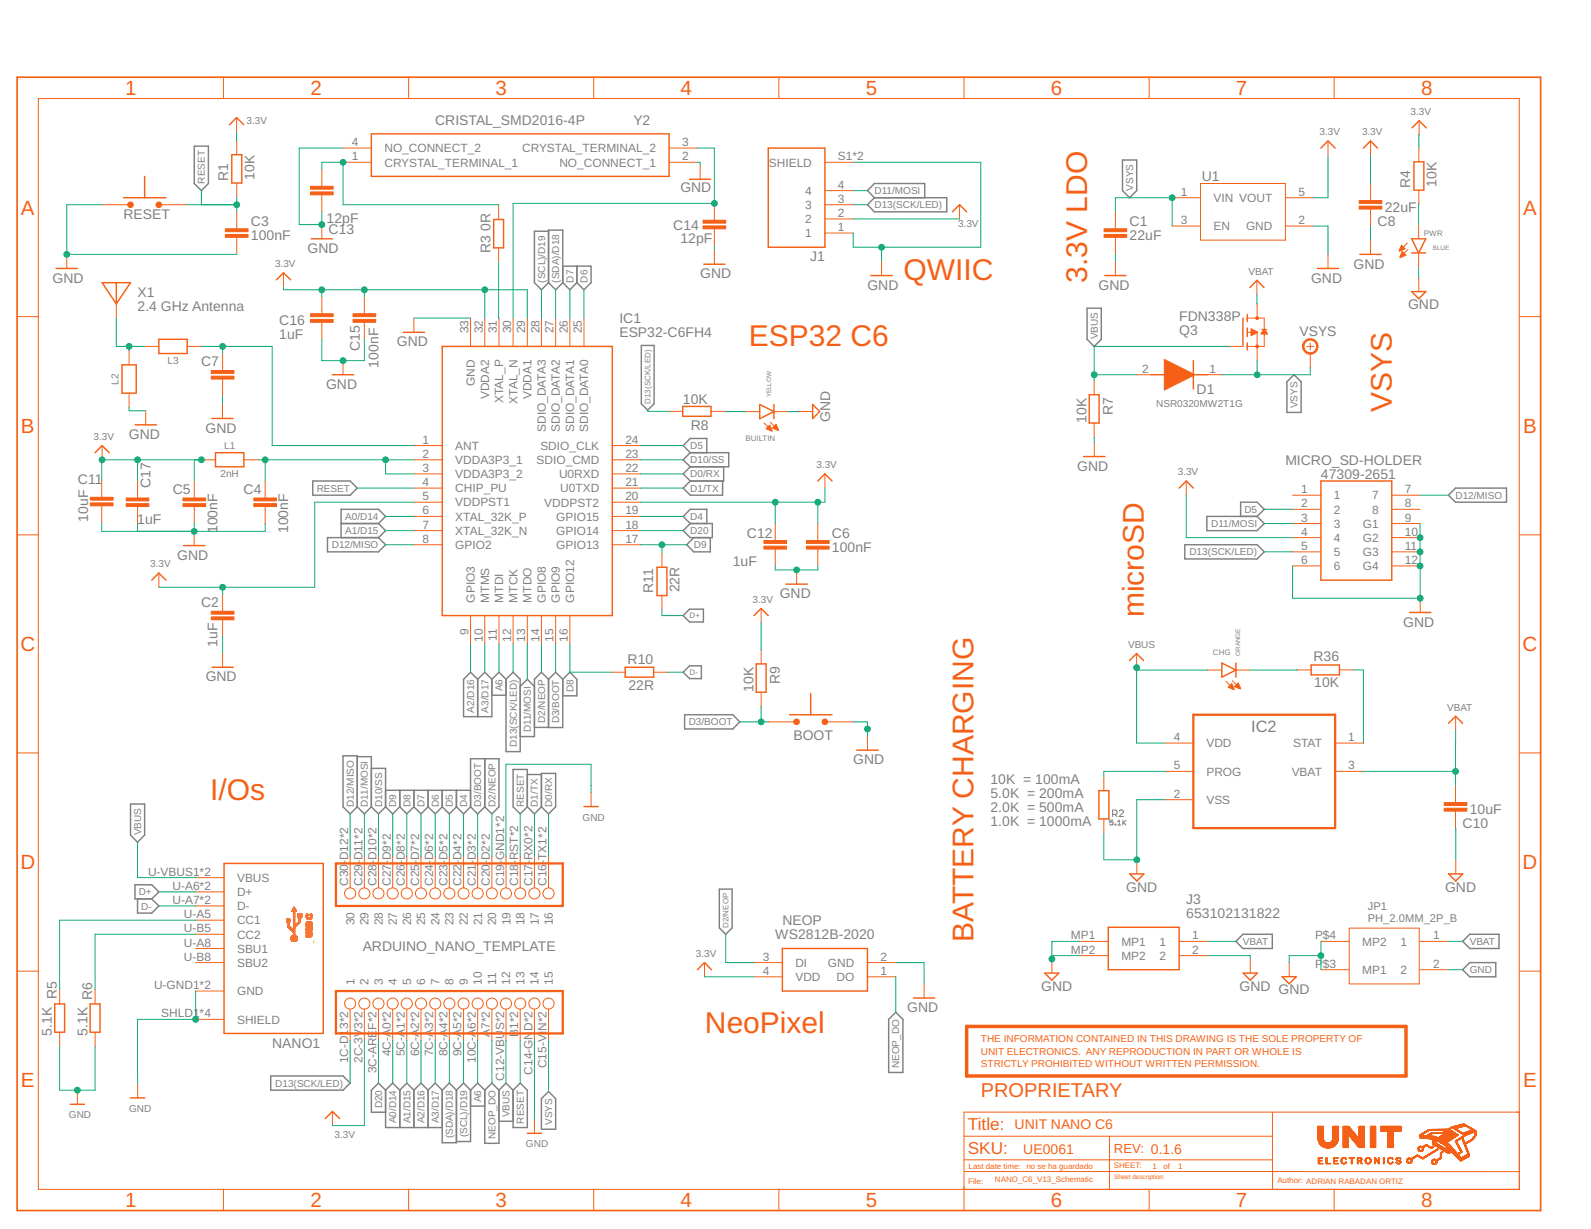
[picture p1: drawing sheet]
<svg xmlns="http://www.w3.org/2000/svg" width="279mm" height="216mm" viewBox="0 0 279 216" stroke-linecap="round" stroke-linejoin="round" font-family="sans-serif">
<defs><g id="words">
<g font-size="5.3" fill="#f56016">
<text x="158.7" y="49.2">QWIIC</text>
<text x="190.9" y="49.7" transform="rotate(-90 190.9 49.7)">3.3V LDO</text>
<text x="131.5" y="60.8">ESP32 C6</text>
<text x="244.4" y="72.4" transform="rotate(-90 244.4 72.4)">VSYS</text>
<text x="200.9" y="108.4" transform="rotate(-90 200.9 108.4)">microSD</text>
<text x="36.9" y="140.5">I/Os</text>
<text x="171" y="165.5" transform="rotate(-90 171 165.5)">BATTERY CHARGING</text>
<text x="123.8" y="181.5">NeoPixel</text>
</g>
<g font-size="3.6" fill="#f56016">
<text x="22" y="16.7">1</text>
<text x="54.5" y="16.7">2</text>
<text x="87" y="16.7">3</text>
<text x="119.5" y="16.7">4</text>
<text x="152" y="16.7">5</text>
<text x="184.5" y="16.7">6</text>
<text x="217.1" y="16.7">7</text>
<text x="249.6" y="16.7">8</text>
<text x="3.7" y="37.7">A</text>
<text x="267.5" y="37.7">A</text>
<text x="3.7" y="76.1">B</text>
<text x="267.5" y="76.1">B</text>
<text x="3.6" y="114.4">C</text>
<text x="267.4" y="114.4">C</text>
<text x="3.6" y="152.7">D</text>
<text x="267.4" y="152.7">D</text>
<text x="3.7" y="191">E</text>
<text x="267.5" y="191">E</text>
<text x="22" y="212.1">1</text>
<text x="54.5" y="212.1">2</text>
<text x="87" y="212.1">3</text>
<text x="119.5" y="212.1">4</text>
<text x="152" y="212.1">5</text>
<text x="184.5" y="212.1">6</text>
<text x="217.1" y="212.1">7</text>
<text x="249.6" y="212.1">8</text>
</g>
<text font-size="3.5" fill="#f56016" x="172.2" y="192.8">PROPRIETARY</text>
<g font-size="3" fill="#f56016">
<text x="170" y="198.6">Title:</text>
<text x="170" y="202.7">SKU:</text>
</g>
<text font-size="2.9" fill="#808080" x="219.7" y="128.6">IC2</text>
<g font-size="2.5" fill="#808080">
<text x="76.4" y="21.9">CRISTAL_SMD2016-4P</text>
<text x="111.3" y="21.9">Y2</text>
<text x="40.1" y="31.7" transform="rotate(-90 40.1 31.7)">R1</text>
<text x="44.7" y="31.6" transform="rotate(-90 44.7 31.6)">10K</text>
<text x="119.5" y="33.7">GND</text>
<text x="211.1" y="31.7">U1</text>
<text x="247.7" y="33" transform="rotate(-90 247.7 33)">R4</text>
<text x="252.3" y="32.8" transform="rotate(-90 252.3 32.8)">10K</text>
<text x="21.7" y="38.5">RESET</text>
<text x="44.1" y="39.7">C3</text>
<text x="57.4" y="39.2">12pF</text>
<text x="57.7" y="41.2">C13</text>
<text x="86.1" y="40.5" transform="rotate(-90 86.1 40.5)">0R</text>
<text x="118.2" y="40.4">C14</text>
<text x="198.4" y="39.7">C1</text>
<text x="241.9" y="39.7">C8</text>
<text x="243.2" y="37.2">22uF</text>
<text x="44.1" y="42.2">100nF</text>
<text x="54" y="44.4">GND</text>
<text x="86.2" y="44.4" transform="rotate(-90 86.2 44.4)">R3</text>
<text x="119.5" y="42.7">12pF</text>
<text x="142.3" y="45.8">J1</text>
<text x="198.4" y="42.2">22uF</text>
<text x="237.7" y="47.2">GND</text>
<text x="9.2" y="49.7">GND</text>
<text x="24.2" y="52.1">X1</text>
<text x="123" y="48.9">GND</text>
<text x="152.3" y="50.9">GND</text>
<text x="192.9" y="50.9">GND</text>
<text x="230.2" y="49.7">GND</text>
<text x="24.2" y="54.6">2.4 GHz Antenna</text>
<text x="49" y="59.6">1uF</text>
<text x="49" y="57.1">C16</text>
<text x="108.8" y="59.2">ESP32-C6FH4</text>
<text x="108.8" y="56.7">IC1</text>
<text x="207.1" y="56.4">FDN338P</text>
<text x="207.1" y="58.9">Q3</text>
<text x="228.2" y="59">VSYS</text>
<text x="247.3" y="54.3">GND</text>
<text x="35.3" y="64.4">C7</text>
<text x="63.2" y="61.7" transform="rotate(-90 63.2 61.7)">C15</text>
<text x="66.5" y="64.6" transform="rotate(-90 66.5 64.6)">100nF</text>
<text x="69.7" y="60.9">GND</text>
<text x="57.3" y="68.3">GND</text>
<text x="119.9" y="70.9">10K</text>
<text x="210.1" y="69.2">D1</text>
<text x="22.6" y="77.1">GND</text>
<text x="36.1" y="76">GND</text>
<text x="121.3" y="75.5">R8</text>
<text x="145.8" y="74.2" transform="rotate(-90 145.8 74.2)">GND</text>
<text x="190.8" y="74.3" transform="rotate(-90 190.8 74.3)">10K</text>
<text x="195.4" y="72.9" transform="rotate(-90 195.4 72.9)">R7</text>
<text x="189.2" y="82.7">GND</text>
<text x="225.7" y="81.6">MICRO_SD-HOLDER</text>
<text x="13.7" y="85.1">C11</text>
<text x="26.4" y="85.8" transform="rotate(-90 26.4 85.8)">C17</text>
<text x="30.3" y="86.8">C5</text>
<text x="42.8" y="86.8">C4</text>
<text x="232" y="84.1">47309-2651</text>
<text x="15.5" y="91.7" transform="rotate(-90 15.5 91.7)">10uF</text>
<text x="24.1" y="92.1">1uF</text>
<text x="38.2" y="93.7" transform="rotate(-90 38.2 93.7)">100nF</text>
<text x="50.6" y="93.7" transform="rotate(-90 50.6 93.7)">100nF</text>
<text x="131.2" y="94.5">C12</text>
<text x="146.1" y="94.5">C6</text>
<text x="31.1" y="98.3">GND</text>
<text x="128.7" y="99.4">1uF</text>
<text x="146.1" y="96.9">100nF</text>
<text x="35.3" y="106.7">C2</text>
<text x="114.7" y="104.2" transform="rotate(-90 114.7 104.2)">R11</text>
<text x="119.3" y="104.1" transform="rotate(-90 119.3 104.1)">22R</text>
<text x="136.9" y="105.1">GND</text>
<text x="38.2" y="113.6" transform="rotate(-90 38.2 113.6)">1uF</text>
<text x="246.4" y="110.1">GND</text>
<text x="36.1" y="119.7">GND</text>
<text x="110.2" y="116.6">R10</text>
<text x="230.7" y="116.2">R36</text>
<text x="110.4" y="121.2">22R</text>
<text x="132.3" y="121.6" transform="rotate(-90 132.3 121.6)">10K</text>
<text x="136.9" y="120.2" transform="rotate(-90 136.9 120.2)">R9</text>
<text x="230.8" y="120.8">10K</text>
<text x="139.3" y="130">BOOT</text>
<text x="149.8" y="134.3">GND</text>
<text x="173.9" y="137.7">10K = 100mA</text>
<text x="173.9" y="140.1">5.0K = 200mA</text>
<text x="173.9" y="142.6">2.0K = 500mA</text>
<text x="258.1" y="143">10uF</text>
<text x="173.9" y="145.1">1.0K = 1000mA</text>
<text x="256.9" y="145.5">C10</text>
<text x="197.8" y="156.6">GND</text>
<text x="208.3" y="161.3">653102131822</text>
<text x="208.3" y="158.8">J3</text>
<text x="253.8" y="156.6">GND</text>
<text x="63.7" y="167.1">ARDUINO_NANO_TEMPLATE</text>
<text x="136.2" y="165">WS2812B-2020</text>
<text x="137.4" y="162.5">NEOP</text>
<text x="10" y="175.6" transform="rotate(-90 10 175.6)">R5</text>
<text x="16.2" y="175.7" transform="rotate(-90 16.2 175.7)">R6</text>
<text x="159.3" y="177.8">GND</text>
<text x="182.8" y="174.1">GND</text>
<text x="217.7" y="174.1">GND</text>
<text x="224.5" y="174.7">GND</text>
<text x="9.1" y="182" transform="rotate(-90 9.1 182)">5.1K</text>
<text x="15.3" y="182" transform="rotate(-90 15.3 182)">5.1K</text>
<text x="47.8" y="184.2">NANO1</text>
</g>
<g font-size="2.5" fill="#f56016">
<text x="178.2" y="198.3">UNIT NANO C6</text>
<text x="179.7" y="202.7">UE0061</text>
</g>
<text font-size="2.3" fill="#f56016" x="195.6" y="202.6">REV: 0.1.6</text>
<g font-size="2.1" fill="#808080">
<text x="61.8" y="28.2">1</text>
<text x="61.8" y="25.7">4</text>
<text x="67.5" y="29.3">CRYSTAL_TERMINAL_1</text>
<text x="67.5" y="26.8">NO_CONNECT_2</text>
<text x="91.7" y="26.8">CRYSTAL_TERMINAL_2</text>
<text x="98.2" y="29.3">NO_CONNECT_1</text>
<text x="119.8" y="28.2">2</text>
<text x="119.8" y="25.7">3</text>
<text x="135" y="29.3">SHIELD</text>
<text x="147.2" y="28.2">S1*2</text>
<text x="141.4" y="34.2">4</text>
<text x="147.2" y="35.6">3</text>
<text x="147.2" y="33.1">4</text>
<text x="207.4" y="34.4">1</text>
<text x="213.1" y="35.5">VIN VOUT</text>
<text x="228" y="34.4">5</text>
<text x="141.4" y="41.7">1</text>
<text x="141.4" y="39.2">2</text>
<text x="141.4" y="36.7">3</text>
<text x="147.2" y="40.6">1</text>
<text x="147.2" y="38.1">2</text>
<text x="207.4" y="39.4">3</text>
<text x="213.1" y="40.4">EN</text>
<text x="218.8" y="40.5">GND</text>
<text x="228" y="39.4">2</text>
<text x="82.3" y="58.6" transform="rotate(-90 82.3 58.6)">33</text>
<text x="84.8" y="58.6" transform="rotate(-90 84.8 58.6)">32</text>
<text x="87.3" y="58.6" transform="rotate(-90 87.3 58.6)">31</text>
<text x="89.8" y="58.6" transform="rotate(-90 89.8 58.6)">30</text>
<text x="92.3" y="58.6" transform="rotate(-90 92.3 58.6)">29</text>
<text x="94.7" y="58.6" transform="rotate(-90 94.7 58.6)">28</text>
<text x="97.2" y="58.6" transform="rotate(-90 97.2 58.6)">27</text>
<text x="99.7" y="58.6" transform="rotate(-90 99.7 58.6)">26</text>
<text x="102.2" y="58.6" transform="rotate(-90 102.2 58.6)">25</text>
<text x="200.6" y="65.5">2</text>
<text x="212.4" y="65.5">1</text>
<text x="83.4" y="67.8" transform="rotate(-90 83.4 67.8)">GND</text>
<text x="85.9" y="70.1" transform="rotate(-90 85.9 70.1)">VDDA2</text>
<text x="88.4" y="70.8" transform="rotate(-90 88.4 70.8)">XTAL_P</text>
<text x="90.9" y="70.9" transform="rotate(-90 90.9 70.9)">XTAL_N</text>
<text x="93.4" y="70.1" transform="rotate(-90 93.4 70.1)">VDDA1</text>
<text x="74.2" y="77.9">1</text>
<text x="95.8" y="75.9" transform="rotate(-90 95.8 75.9)">SDIO_DATA3</text>
<text x="98.3" y="75.9" transform="rotate(-90 98.3 75.9)">SDIO_DATA2</text>
<text x="100.8" y="75.9" transform="rotate(-90 100.8 75.9)">SDIO_DATA1</text>
<text x="103.3" y="75.9" transform="rotate(-90 103.3 75.9)">SDIO_DATA0</text>
<text x="109.8" y="77.9">24</text>
<text x="74.2" y="80.4">2</text>
<text x="74.2" y="82.9">3</text>
<text x="80" y="79">ANT</text>
<text x="80" y="81.5">VDDA3P3_1</text>
<text x="80" y="84">VDDA3P3_2</text>
<text x="94.2" y="81.5">SDIO_CMD</text>
<text x="94.9" y="79">SDIO_CLK</text>
<text x="109.8" y="80.4">23</text>
<text x="109.8" y="82.9">22</text>
<text x="74.2" y="85.4">4</text>
<text x="74.2" y="87.9">5</text>
<text x="80" y="86.5">CHIP_PU</text>
<text x="80" y="89">VDDPST1</text>
<text x="95.6" y="89">VDDPST2</text>
<text x="98.2" y="84">U0RXD</text>
<text x="98.4" y="86.5">U0TXD</text>
<text x="109.8" y="85.4">21</text>
<text x="109.8" y="87.9">20</text>
<text x="228.5" y="86.6">1</text>
<text x="228.5" y="89.1">2</text>
<text x="234.3" y="87.7">1</text>
<text x="241" y="87.7">7</text>
<text x="246.7" y="86.6">7</text>
<text x="246.7" y="89.1">8</text>
<text x="74.2" y="90.4">6</text>
<text x="74.2" y="92.9">7</text>
<text x="74.2" y="95.3">8</text>
<text x="80" y="91.5">XTAL_32K_P</text>
<text x="80" y="94">XTAL_32K_N</text>
<text x="97.7" y="91.5">GPIO15</text>
<text x="97.7" y="94">GPIO14</text>
<text x="109.8" y="90.4">19</text>
<text x="109.8" y="92.9">18</text>
<text x="109.8" y="95.3">17</text>
<text x="228.5" y="91.6">3</text>
<text x="228.5" y="94.1">4</text>
<text x="234.3" y="90.2">2</text>
<text x="234.3" y="92.7">3</text>
<text x="234.3" y="95.2">4</text>
<text x="239.3" y="92.7">G1</text>
<text x="239.3" y="95.2">G2</text>
<text x="241" y="90.2">8</text>
<text x="246.7" y="91.6">9</text>
<text x="246.7" y="94.1">10</text>
<text x="80" y="96.4">GPIO2</text>
<text x="97.7" y="96.5">GPIO13</text>
<text x="228.5" y="96.6">5</text>
<text x="228.5" y="99.1">6</text>
<text x="234.3" y="97.7">5</text>
<text x="234.3" y="100.2">6</text>
<text x="239.3" y="97.7">G3</text>
<text x="239.3" y="100.2">G4</text>
<text x="246.7" y="96.6">11</text>
<text x="246.7" y="99.1">12</text>
<text x="83.4" y="105.9" transform="rotate(-90 83.4 105.9)">GPIO3</text>
<text x="85.9" y="105.9" transform="rotate(-90 85.9 105.9)">MTMS</text>
<text x="88.4" y="105.9" transform="rotate(-90 88.4 105.9)">MTDI</text>
<text x="90.9" y="105.9" transform="rotate(-90 90.9 105.9)">MTCK</text>
<text x="93.3" y="105.9" transform="rotate(-90 93.3 105.9)">MTDO</text>
<text x="95.8" y="105.9" transform="rotate(-90 95.8 105.9)">GPIO8</text>
<text x="98.3" y="105.9" transform="rotate(-90 98.3 105.9)">GPIO9</text>
<text x="100.8" y="105.9" transform="rotate(-90 100.8 105.9)">GPIO12</text>
<text x="82.3" y="111.6" transform="rotate(-90 82.3 111.6)">9</text>
<text x="84.8" y="112.8" transform="rotate(-90 84.8 112.8)">10</text>
<text x="87.3" y="112.6" transform="rotate(-90 87.3 112.6)">11</text>
<text x="89.8" y="112.8" transform="rotate(-90 89.8 112.8)">12</text>
<text x="92.3" y="112.8" transform="rotate(-90 92.3 112.8)">13</text>
<text x="94.7" y="112.8" transform="rotate(-90 94.7 112.8)">14</text>
<text x="97.2" y="112.8" transform="rotate(-90 97.2 112.8)">15</text>
<text x="99.7" y="112.8" transform="rotate(-90 99.7 112.8)">16</text>
<text x="206.1" y="130.2">4</text>
<text x="211.9" y="131.3">VDD</text>
<text x="227.1" y="131.3">STAT</text>
<text x="236.7" y="130.2">1</text>
<text x="206.1" y="135.2">5</text>
<text x="211.9" y="136.3">PROG</text>
<text x="226.8" y="136.3">VBAT</text>
<text x="236.7" y="135.2">3</text>
<text x="206.1" y="140.1">2</text>
<text x="211.9" y="141.2">VSS</text>
<text x="26" y="153.8">U-VBUS1*2</text>
<text x="41.6" y="154.9">VBUS</text>
<text x="61.1" y="155.6" transform="rotate(-90 61.1 155.6)">C30-</text>
<text x="61.1" y="151.1" transform="rotate(-90 61.1 151.1)">D12*2</text>
<text x="63.6" y="155.6" transform="rotate(-90 63.6 155.6)">C29-</text>
<text x="63.6" y="151.1" transform="rotate(-90 63.6 151.1)">D11*2</text>
<text x="66.1" y="155.6" transform="rotate(-90 66.1 155.6)">C28-</text>
<text x="66.1" y="151.1" transform="rotate(-90 66.1 151.1)">D10*2</text>
<text x="68.6" y="155.6" transform="rotate(-90 68.6 155.6)">C27-</text>
<text x="68.6" y="151.1" transform="rotate(-90 68.6 151.1)">D9*2</text>
<text x="71.1" y="155.6" transform="rotate(-90 71.1 155.6)">C26-</text>
<text x="71.1" y="151.1" transform="rotate(-90 71.1 151.1)">D8*2</text>
<text x="73.6" y="155.6" transform="rotate(-90 73.6 155.6)">C25-</text>
<text x="73.6" y="151.1" transform="rotate(-90 73.6 151.1)">D7*2</text>
<text x="76.1" y="155.6" transform="rotate(-90 76.1 155.6)">C24-</text>
<text x="76.1" y="151.1" transform="rotate(-90 76.1 151.1)">D6*2</text>
<text x="78.6" y="155.6" transform="rotate(-90 78.6 155.6)">C23-</text>
<text x="78.6" y="151.1" transform="rotate(-90 78.6 151.1)">D5*2</text>
<text x="81.1" y="155.6" transform="rotate(-90 81.1 155.6)">C22-</text>
<text x="81.1" y="151.1" transform="rotate(-90 81.1 151.1)">D4*2</text>
<text x="83.5" y="155.6" transform="rotate(-90 83.5 155.6)">C21-</text>
<text x="83.5" y="151.1" transform="rotate(-90 83.5 151.1)">D3*2</text>
<text x="86" y="155.6" transform="rotate(-90 86 155.6)">C20-</text>
<text x="86" y="151.1" transform="rotate(-90 86 151.1)">D2*2</text>
<text x="88.5" y="155.6" transform="rotate(-90 88.5 155.6)">C19-</text>
<text x="88.5" y="151.1" transform="rotate(-90 88.5 151.1)">GND1*2</text>
<text x="91" y="155.6" transform="rotate(-90 91 155.6)">C18-</text>
<text x="91" y="151.1" transform="rotate(-90 91 151.1)">RST*2</text>
<text x="93.5" y="155.6" transform="rotate(-90 93.5 155.6)">C17-</text>
<text x="93.5" y="151.1" transform="rotate(-90 93.5 151.1)">RX0*2</text>
<text x="96" y="155.6" transform="rotate(-90 96 155.6)">C16-</text>
<text x="96" y="151.1" transform="rotate(-90 96 151.1)">TX1*2</text>
<text x="30.3" y="156.3">U-A6*2</text>
<text x="30.3" y="158.8">U-A7*2</text>
<text x="32.3" y="161.3">U-A5</text>
<text x="41.6" y="157.4">D+</text>
<text x="41.6" y="159.9">D-</text>
<text x="32.3" y="163.8">U-B5</text>
<text x="32.3" y="166.3">U-A8</text>
<text x="41.6" y="162.4">CC1</text>
<text x="41.6" y="164.9">CC2</text>
<text x="41.6" y="167.4">SBU1</text>
<text x="62.2" y="162.5" transform="rotate(-90 62.2 162.5)">30</text>
<text x="64.7" y="162.5" transform="rotate(-90 64.7 162.5)">29</text>
<text x="67.2" y="162.5" transform="rotate(-90 67.2 162.5)">28</text>
<text x="69.7" y="162.5" transform="rotate(-90 69.7 162.5)">27</text>
<text x="72.2" y="162.5" transform="rotate(-90 72.2 162.5)">26</text>
<text x="74.7" y="162.5" transform="rotate(-90 74.7 162.5)">25</text>
<text x="77.2" y="162.5" transform="rotate(-90 77.2 162.5)">24</text>
<text x="79.7" y="162.5" transform="rotate(-90 79.7 162.5)">23</text>
<text x="82.2" y="162.5" transform="rotate(-90 82.2 162.5)">22</text>
<text x="84.6" y="162.5" transform="rotate(-90 84.6 162.5)">21</text>
<text x="87.1" y="162.5" transform="rotate(-90 87.1 162.5)">20</text>
<text x="89.6" y="162.5" transform="rotate(-90 89.6 162.5)">19</text>
<text x="92.1" y="162.5" transform="rotate(-90 92.1 162.5)">18</text>
<text x="94.6" y="162.5" transform="rotate(-90 94.6 162.5)">17</text>
<text x="97.1" y="162.5" transform="rotate(-90 97.1 162.5)">16</text>
<text x="188.1" y="165">MP1</text>
<text x="188.1" y="167.5">MP2</text>
<text x="196.9" y="166.1">MP1</text>
<text x="203.6" y="166.1">1</text>
<text x="209.4" y="165">1</text>
<text x="209.4" y="167.5">2</text>
<text x="230.9" y="165">P$4</text>
<text x="239.2" y="166.1">MP2</text>
<text x="245.9" y="166.1">1</text>
<text x="251.7" y="165">1</text>
<text x="27.1" y="173.7">U-GND1*2</text>
<text x="32.3" y="168.8">U-B8</text>
<text x="41.6" y="169.9">SBU2</text>
<text x="62.2" y="173" transform="rotate(-90 62.2 173)">1</text>
<text x="64.7" y="173" transform="rotate(-90 64.7 173)">2</text>
<text x="67.2" y="173" transform="rotate(-90 67.2 173)">3</text>
<text x="69.7" y="173" transform="rotate(-90 69.7 173)">4</text>
<text x="72.2" y="173" transform="rotate(-90 72.2 173)">5</text>
<text x="74.7" y="173" transform="rotate(-90 74.7 173)">6</text>
<text x="77.2" y="173" transform="rotate(-90 77.2 173)">7</text>
<text x="79.7" y="173" transform="rotate(-90 79.7 173)">8</text>
<text x="82.1" y="173" transform="rotate(-90 82.1 173)">9</text>
<text x="84.6" y="173" transform="rotate(-90 84.6 173)">10</text>
<text x="87.1" y="173" transform="rotate(-90 87.1 173)">11</text>
<text x="89.6" y="173" transform="rotate(-90 89.6 173)">12</text>
<text x="92.1" y="173" transform="rotate(-90 92.1 173)">13</text>
<text x="94.6" y="173" transform="rotate(-90 94.6 173)">14</text>
<text x="97.1" y="173" transform="rotate(-90 97.1 173)">15</text>
<text x="133.9" y="168.8">3</text>
<text x="133.9" y="171.3">4</text>
<text x="139.7" y="169.9">DI</text>
<text x="139.7" y="172.3">VDD</text>
<text x="145.4" y="169.9">GND</text>
<text x="146.9" y="172.4">DO</text>
<text x="154.6" y="171.3">1</text>
<text x="154.6" y="168.8">2</text>
<text x="196.9" y="168.6">MP2</text>
<text x="203.6" y="168.6">2</text>
<text x="230.9" y="170">P</text>
<text x="232.3" y="170">$3</text>
<text x="239.2" y="171.1">MP1</text>
<text x="245.9" y="171.1">2</text>
<text x="251.7" y="170">2</text>
<text x="28.3" y="178.7">SHLD1*4</text>
<text x="41.6" y="174.8">GND</text>
<text x="41.6" y="179.8">SHIELD</text>
<text x="68.6" y="185.5" transform="rotate(-90 68.6 185.5)">4C-A0*2</text>
<text x="71.1" y="185.5" transform="rotate(-90 71.1 185.5)">5C-A1*2</text>
<text x="73.6" y="185.5" transform="rotate(-90 73.6 185.5)">6C-A2*2</text>
<text x="76.1" y="185.5" transform="rotate(-90 76.1 185.5)">7C-A3*2</text>
<text x="78.6" y="185.5" transform="rotate(-90 78.6 185.5)">8C-A4*2</text>
<text x="81.1" y="185.5" transform="rotate(-90 81.1 185.5)">9C-A5*2</text>
<text x="86" y="182.2" transform="rotate(-90 86 182.2)">A7*2</text>
<text x="88.5" y="181" transform="rotate(-90 88.5 181)">S*2</text>
<text x="91" y="182.2" transform="rotate(-90 91 182.2)">B1*2</text>
<text x="93.5" y="181.1" transform="rotate(-90 93.5 181.1)">D*2</text>
<text x="96" y="181.1" transform="rotate(-90 96 181.1)">N*2</text>
<text x="61.1" y="186.8" transform="rotate(-90 61.1 186.8)">1C-D13*2</text>
<text x="63.6" y="186.7" transform="rotate(-90 63.6 186.7)">2C-3V3*2</text>
<text x="66.1" y="188.5" transform="rotate(-90 66.1 188.5)">3C-AREF*2</text>
<text x="83.5" y="186.7" transform="rotate(-90 83.5 186.7)">10C-A6*2</text>
<text x="88.5" y="189.8" transform="rotate(-90 88.5 189.8)">C12-VBU</text>
<text x="93.5" y="188.8" transform="rotate(-90 93.5 188.8)">C14-GN</text>
<text x="96" y="187.6" transform="rotate(-90 96 187.6)">C15-VI</text>
</g>
<g font-size="2" fill="#808080">
<text x="240.2" y="161.9">PH_2.0MM_2P_B</text>
<text x="240.2" y="159.9">JP1</text>
</g>
<g font-size="1.8" fill="#808080">
<text x="43.3" y="21.7">3.3V</text>
<text x="231.7" y="23.8">3.3V</text>
<text x="239.2" y="23.8">3.3V</text>
<text x="247.7" y="20.2">3.3V</text>
<text x="36" y="32.2" transform="rotate(-90 36 32.2)">RESET</text>
<text x="153.6" y="34.1">D11/MOSI</text>
<text x="199" y="33.5" transform="rotate(-90 199 33.5)">VSYS</text>
<text x="153.6" y="36.6">D13(SCK/LED)</text>
<text x="168.3" y="40">3.3V</text>
<text x="48.3" y="46.9">3.3V</text>
<text x="95.7" y="49.7" transform="rotate(-90 95.7 49.7)">(SCL)/D19</text>
<text x="98.2" y="49.7" transform="rotate(-90 98.2 49.7)">(SDA)/D18</text>
<text x="100.7" y="49.7" transform="rotate(-90 100.7 49.7)">D7</text>
<text x="103.2" y="49.7" transform="rotate(-90 103.2 49.7)">D6</text>
<text x="219.2" y="48.3">VBAT</text>
<text x="192.8" y="59.6" transform="rotate(-90 192.8 59.6)">VBUS</text>
<text x="29.4" y="64">L3</text>
<text x="20.8" y="67.6" transform="rotate(-90 20.8 67.6)">L2</text>
<text x="203" y="71.4">NSR0320MW2T1G</text>
<text x="227.9" y="71.7" transform="rotate(-90 227.9 71.7)">VSYS</text>
<text x="16.4" y="77.3">3.3V</text>
<text x="38.7" y="83.9">2nH</text>
<text x="39.4" y="78.9">L1</text>
<text x="121.2" y="83.9">D0/RX</text>
<text x="121.2" y="78.9">D5</text>
<text x="121.2" y="81.4">D10/SS</text>
<text x="143.4" y="82.3">3.3V</text>
<text x="206.8" y="83.5">3.3V</text>
<text x="55.6" y="86.4">RESET</text>
<text x="121.2" y="86.4">D1/TX</text>
<text x="255.6" y="87.6">D12/MISO</text>
<text x="60.6" y="91.3">A0/D14</text>
<text x="60.6" y="93.8">A1/D15</text>
<text x="121.2" y="91.3">D4</text>
<text x="121.2" y="93.8">D20</text>
<text x="212.7" y="92.6">D11/MOSI</text>
<text x="218.5" y="90.1">D5</text>
<text x="26.4" y="99.7">3.3V</text>
<text x="58.3" y="96.3">D12/MISO</text>
<text x="121.8" y="96.3">D9</text>
<text x="208.9" y="97.6">D13(SCK/LED)</text>
<text x="132.2" y="105.9">3.3V</text>
<text x="198.1" y="113.8">VBUS</text>
<text x="83.3" y="125.2" transform="rotate(-90 83.3 125.2)">A2/D16</text>
<text x="85.8" y="125.2" transform="rotate(-90 85.8 125.2)">A3/D17</text>
<text x="88.2" y="121.5" transform="rotate(-90 88.2 121.5)">A6</text>
<text x="100.7" y="121.6" transform="rotate(-90 100.7 121.6)">D8</text>
<text x="254.1" y="124.8">VBAT</text>
<text x="90.7" y="131.2" transform="rotate(-90 90.7 131.2)">D13(SCK/LED)</text>
<text x="93.2" y="128.6" transform="rotate(-90 93.2 128.6)">D11/MOSI</text>
<text x="95.7" y="127" transform="rotate(-90 95.7 127)">D2/NEOP</text>
<text x="98.2" y="127.1" transform="rotate(-90 98.2 127.1)">D3/BOOT</text>
<text x="120.9" y="127.4">D3/BOOT</text>
<text x="62.1" y="141.7" transform="rotate(-90 62.1 141.7)">D12/MISO</text>
<text x="64.6" y="141.7" transform="rotate(-90 64.6 141.7)">D11/MOSI</text>
<text x="67.1" y="141.7" transform="rotate(-90 67.1 141.7)">D10/SS</text>
<text x="69.6" y="141.7" transform="rotate(-90 69.6 141.7)">D9</text>
<text x="72.1" y="141.7" transform="rotate(-90 72.1 141.7)">D8</text>
<text x="74.6" y="141.7" transform="rotate(-90 74.6 141.7)">D7</text>
<text x="77" y="141.7" transform="rotate(-90 77 141.7)">D6</text>
<text x="79.5" y="141.7" transform="rotate(-90 79.5 141.7)">D5</text>
<text x="82" y="141.7" transform="rotate(-90 82 141.7)">D4</text>
<text x="84.5" y="141.7" transform="rotate(-90 84.5 141.7)">D3/BOOT</text>
<text x="87" y="141.7" transform="rotate(-90 87 141.7)">D2/NEOP</text>
<text x="92" y="141.7" transform="rotate(-90 92 141.7)">RESET</text>
<text x="94.5" y="141.7" transform="rotate(-90 94.5 141.7)">D1/TX</text>
<text x="97" y="141.7" transform="rotate(-90 97 141.7)">D0/RX</text>
<text x="24.8" y="146.7" transform="rotate(-90 24.8 146.7)">VBUS</text>
<text x="102.3" y="144.2">GND</text>
<text x="24.4" y="157.3">D+</text>
<text x="24.8" y="159.8">D-</text>
<text x="218.3" y="166">VBAT</text>
<text x="258.1" y="166">VBAT</text>
<text x="122.2" y="168.1">3.3V</text>
<text x="258.1" y="171">GND</text>
<text x="48.4" y="190.9">D13(SCK/LED)</text>
<text x="157.9" y="187.7" transform="rotate(-90 157.9 187.7)">NEOP_DO</text>
<text x="12.1" y="196.5">GND</text>
<text x="22.7" y="195.4">GND</text>
<text x="67.1" y="194.7" transform="rotate(-90 67.1 194.7)">D20</text>
<text x="69.6" y="197.4" transform="rotate(-90 69.6 197.4)">A0/D14</text>
<text x="72.1" y="197.4" transform="rotate(-90 72.1 197.4)">A1/D15</text>
<text x="74.6" y="197.4" transform="rotate(-90 74.6 197.4)">A2/D16</text>
<text x="77" y="197.4" transform="rotate(-90 77 197.4)">A3/D17</text>
<text x="84.5" y="193.6" transform="rotate(-90 84.5 193.6)">A6</text>
<text x="89.5" y="196.3" transform="rotate(-90 89.5 196.3)">VBUS</text>
<text x="92" y="197.4" transform="rotate(-90 92 197.4)">RESET</text>
<text x="97" y="197.6" transform="rotate(-90 97 197.6)">VSYS</text>
<text x="58.8" y="200">3.3V</text>
<text x="79.5" y="200" transform="rotate(-90 79.5 200)">(SDA)/D18</text>
<text x="82" y="199.8" transform="rotate(-90 82 199.8)">(SCL)/D19</text>
<text x="87" y="200.1" transform="rotate(-90 87 200.1)">NEOP_DO</text>
<text x="92.4" y="201.6">GND</text>
</g>
<g font-size="1.8" fill="#f56016">
<text x="172.2" y="183">THE INFORMATION CONTAINED IN THIS DRAWING IS THE SOLE PROPERTY OF</text>
<text x="172.2" y="185.3">UNIT ELECTRONICS. ANY REPRODUCTION IN PART OR WHOLE IS</text>
<text x="172.2" y="187.5">STRICTLY PROHIBITED WITHOUT WRITTEN PERMISSION.</text>
</g>
<g font-size="1.4" fill="#808080">
<text x="250" y="41.4">PWR</text>
<text x="114.3" y="70.9" transform="rotate(-90 114.3 70.9)">D13(SCK/LED)</text>
<text x="130.9" y="77.5">BUILTIN</text>
<text x="121.1" y="108.6">D+</text>
<text x="121.1" y="118.6">D-</text>
<text x="213" y="115">CHG</text>
<text x="127.9" y="163" transform="rotate(-90 127.9 163)">D2/NEOP</text>
</g>
<g font-size="1.4" fill="#f56016">
<text x="170" y="207.9">File:</text>
<text x="170.1" y="205.3">Last date time:</text>
<text x="174.7" y="207.7">NANO_C6_V13_Schematic</text>
<text x="180.2" y="205.3">no se ha guardado</text>
<text x="195.6" y="205.3">SHEET:</text>
<text x="202.4" y="205.3">1</text>
<text x="204.3" y="205.3">of</text>
<text x="206.9" y="205.3">1</text>
<text x="224.3" y="207.9">Author: ADRIAN RABADAN ORTIZ</text>
</g>
<g font-size="1.1" fill="#808080">
<text x="251.6" y="43.9">BLUE</text>
<text x="135.4" y="69.8" transform="rotate(-90 135.4 69.8)">YELLOW</text>
<text x="217.8" y="115.2" transform="rotate(-90 217.8 115.2)">ORANGE</text>
</g>
<text font-size="1.1" fill="#f56016" x="195.7" y="207">Sheet description:</text>
</g></defs>
<g fill="none" stroke="#808080" stroke-width=".18">
<path d="M195.4 143.1h.6l.2-.2v-.4l-.2-.2h-.6v1.1M195.5 144.1h-.6v.4l.3-.1 .3 .1v.3l-.2 .1h-.3l-.1-.1M195.8 143.1l.4 .3M195.8 144.8h.1v.1h-.1zM196.3 144.9h.5M196.3 144.4l.3-.3v.8M196.5 142.5l.2-.2h.4l.2 .2v.2l-.8 .7h.8M197.2 144.1v.8M197.3 144.5l.4 .4M197.7 144.1l-.5 .6M249.3 199.9h1.6M249.3 199.8l1.2 .1"/>
<path d="M249.3 199.8h.9M249.3 199.7l.4 .1M249.3 199.7h.1M249.3 199.6h.1M249.3 199.6h1.9M249.3 199.5h1.6M249.3 199.4l.8 .1M249.6 199.4h-.3M249.6 199.9h1.8M249.7 199.3l-.3 .1M249.8 199.6h2M249.8 199.3h-.4"/>
<path d="M249.8 199.3h-.3M249.9 199.9h.1M249.9 199.2h-.3M250 199.2h-.3M250 199.8h.1M250.1 199.1l-.4 .1M250.1 200h1.6M250.1 199.1h-.3M250.2 199.6h.1M250.2 199.1h-.3M250.3 199h-.4M250.3 199.6h1.7"/>
<path d="M250.3 199h-.3M250.4 198.9h-.3M250.5 198.9h-.3M250.6 198.8h-.3M250.7 198.8h-.4M250.7 198.7l-.3 .1M250.7 199.7h1.4M250.8 198.7h-.3M250.9 198.6l-.4 .1M250.9 198.6h-.3M251 199.4l-.4 .1M251 199.4h-.3"/>
<path d="M251 198.6h-.3M251.1 199.3l-.3 .1M251.1 199.9h.1M251.1 199.7h1.1M251.2 199.3h-.3M251.3 199.2h-.3M251.4 199.2h-.3M251.4 199.7h.1M251.6 199.6h.1M251.7 199.7l.5 .1M252 199.8h.3M252.1 199.8l.3 .1"/>
<path d="M252.1 199.9h.4M252.2 199.9h.3M252.3 200h.3M252.7 199.8l.3 .1M252.8 199.9h.3M252.8 199.7h.6M252.8 199.9h.4M252.9 199.7h.4M252.9 200h.4M252.9 199.6h.3M253 199.8h-.3M253 199.7l-.2 .1"/>
<path d="M253.1 199.6h.3M253.1 199.7l.3 .1M253.1 199.5h.6M253.2 199.8h.4M253.2 199.5h.4M253.3 199.8l.3 .1M253.3 199.6h-.3M253.3 199.9h.4M253.4 199.1l-2.3 .1M253.4 199.9h.4M253.4 199.1h-2.2M253.4 199.3h.7"/>
<path d="M253.5 199.5l.3 .1M253.5 199.1h-2.3M253.5 200h.4M253.5 199.3h.5M253.5 198.5h-2.7M253.6 199.6h.3M253.6 199h-2.3M253.6 199.2h.4M253.6 199.4h-.3M253.6 199h-.3M253.6 199.6h.4M253.7 199.7h.3"/>
<path d="M253.7 199.3l-.3 .1M253.7 199.2h.7M253.7 198.9h-.3M253.8 199.7h.3M253.8 199.1h.5M253.8 198.9h-.4M253.9 199.7l.3 .1M253.9 199.3l.3 .1M253.9 199.1h.3M253.9 198.8h-.3M253.9 199.8h.3M253.9 199.4h.3"/>
<path d="M253.9 199.2h-.3M254 199.8l.3 .1M254 199.4l.3 .1M254 198.9h.7M254 198.7l-.3 .1M254.1 199.9h.3M254.1 199.5h.3M254.1 198.5h.3M254.1 198.7h-.3M254.1 198.9h.6M254.1 199.2h.3M254.1 198.6l-.3 .1"/>
<path d="M254.2 199.5l.3 .1M254.2 199.2h.3M254.2 200h.3M254.2 199h-.3M254.2 198.8h.4M254.2 198.6h-.3M254.2 199.6h.4M254.3 199.3h.3M254.3 199h-.3M254.3 198.6h-.3M254.3 199.6h.3M254.3 199.3h.4"/>
<path d="M254.4 199.7h.3M254.4 199.3l.3 .1M254.4 198.7h.6M254.4 199.7h.4M254.4 198.5h-3.6M254.5 198.7h.5M254.5 199.4h.3M254.5 199h.3M254.5 199.7l.3 .1M254.5 198.4l-3.6 .1M254.6 199.4l.3 .1M254.6 199h.3"/>
<path d="M254.6 198.6h.3M254.6 199.8h.3M254.6 198.8h-.3M254.6 198.4h-3.6M254.6 198.2h.3M254.6 198.6h.2M254.6 199.5h.4M254.6 199.1h.3M254.6 198.7l-.3 .1M254.7 199.8l.3 .1M254.7 198.4h-1.4M254.7 198.5h.1"/>
<path d="M254.7 199.1h.3M254.7 199.9h.7M254.7 199.5l.4 .1M254.7 199.1l.4 .1M254.8 198.3h-.4M254.8 199.9h.5M254.8 199.6h.3M254.8 198.7l.3 .1M254.8 198.2l-.3 .1M254.8 199.2h.3M254.8 200h.4M254.9 199.6h.3"/>
<path d="M254.9 198.8h.3M254.9 199.2h.3M254.9 199.7h.4M255 199.3h.3M255 198.2h-.4M255 198.9h.3M255 199.7h.6M255 198.1h-.3M255.1 199.7h.4M255.1 199.3l.3 .1M255.1 198.9h.3M255.1 199.9h.3"/>
<path d="M255.1 199.8h.4M255.2 199h.3M255.2 199.4h.3M255.2 198.1h-.4M255.2 199.4l.4 .1M255.3 198.2h.3M255.3 199.1h.3M255.3 199.5h.7M255.3 198.3h.4M255.3 198l-.5 .1M255.4 199.1h.3M255.4 199.5h.5"/>
<path d="M255.4 199.1l.3 .1M255.4 198.4h.4M255.5 199.2h.3M255.5 198h-.6M255.5 198.4h.3M255.5 199.2h.4M255.6 198.4l.3 .1M255.6 199.3h.3M255.7 198.5h.3M255.7 199.7h-.3M255.7 199.3h.3M255.7 198h-.7"/>
<path d="M255.7 199.6h-.3M255.7 199.3l.4 .1M255.8 198.6h.3M255.8 198.2h-.6M255.8 199.6h-.3M255.8 197.9h-.7M255.8 198.6h.4M255.9 198.6l.3 .1M256 198.2h-.7M256 198.7h.3M256 197.9h-.7M256 199.4l-.3 .1"/>
<path d="M256.1 198.7l.3 .1M256.1 199.4h-.3M256.1 198.1h-.6M256.1 198.8h.3M256.1 197.8h-.6M256.2 198.8h.3M256.2 198.9h.4M256.3 198.1h-.7M256.3 197.8h-.7M256.3 200h.3M256.3 198.9h.4M256.4 199.9h.5"/>
<path d="M256.4 197.6h1M256.4 199h.3M256.5 198l-.7 .1M256.5 199.9h.4M256.5 199h.3M256.5 197.7l-.7 .1M256.6 199.1h.3M256.6 197.6h.7M256.6 198h-.7M256.6 199.1h.7M256.7 199.1h.5M256.7 197.5h.5"/>
<path d="M256.8 200h.1M256.8 197.8h.9M256.8 197.7h-.8M256.8 199.2h.3M256.8 198h-.7M256.8 199.2h.2M256.9 199.9h-.4M256.9 199.8h-.3M256.9 197.8h.7M256.9 197.6l-.7 .1M256.9 197.5h.2M256.9 197.9h-.6"/>
<path d="M256.9 199.7l-.3 .1M257 199.6h.3M257 199.7h-.3M257 197.4h.1M257.1 199.7h-.3M257.1 197.7h.5M257.1 197.9h-.7M257.1 197.6l.4 .1M257.1 199.6h-.3M257.2 199.6h-.3M257.2 197.8h-.6M257.4 199.5h-.4"/>
<path d="M257.5 199.4l-.4 .1M257.5 199.1h-.6M257.5 197.8h.3M257.5 197.9h.4M257.5 199.4h-.3M257.6 199h-.6M257.6 197.9h.3M257.7 198h.3M257.7 199.3l-.4 .1M257.7 199h-.5M257.7 198h.4M257.8 199.3h-.5"/>
<path d="M257.8 198h.3M257.8 198.9h-.5M257.9 199.3h-.5M257.9 198.1h.3M258 199.2h-.5M258 198.1h.3M258 198.9h-.5M258 198.2h.4M258.1 199.2h-.5M258.1 198.8h-.5M258.1 198.2h.3M258.2 198.2l.3 .1"/>
<path d="M258.2 199.1l-.5 .1M258.2 198.8h-.5M258.3 198.3h.3M258.3 199.1h-.4M258.3 198.6h.8M258.4 198.7l-.6 .1M258.4 198.4h.3M258.4 199.1h-.4M258.4 198.4h.4M258.5 198.7h-.5M258.5 198.5h.5M258.5 198.4l.4 .1"/>
<path d="M258.5 199h-.5M258.6 198.5h.3M258.6 199h-.4M258.6 198.6l-.5 .1M258.7 198.8h.5M258.7 199.9h.2M258.7 198.6h-.5M258.8 198.9h-.5M258.8 199.8h.2M258.8 200h-.2M258.8 198.6h.3M258.9 199.9h-.2"/>
<path d="M258.9 199.7h.2M258.9 198.7h.3M258.9 199.6h.2M258.9 198.6h.3M258.9 198.9h-.5M259 199.8h-.3M259 199.7h-.2M259 199.4h.2M259.1 199.4h.1M259.1 199.3h.1M259.1 199.2h.1M259.1 199.1h.1"/>
<path d="M259.1 199h.1M259.1 198.9h.1M259.1 199.6h-.2M259.2 199.5l-.2 .1M259.2 199.5h-.2M259.2 198.8h-.6M231.5 204.4h.8M231.5 204.3h.1M231.5 204.2h.1M231.5 204.1h.1M231.5 204h.1M231.5 203.9h.6"/>
<path d="M231.5 203.8l.6 .1M231.5 203.8h.1M231.5 203.7h.1M231.5 203.6h.1M231.5 203.5h.1M231.5 203.4h.8M232.1 203.9h-.6M232.3 203.4l-.8 .1M232.9 204.4h.8M232.9 204.3h.1M232.9 204.2h.1M232.9 204.1h.1"/>
<path d="M232.9 204h.1M232.9 203.9h.1M232.9 203.8h.1M232.9 203.7h.1M232.9 203.6h.1M232.9 203.5h.1M232.9 203.4h.1M234.2 204.4h.8M234.2 204.3h.1M234.2 204.2h.1M234.2 204.1h.1M234.2 204h.1"/>
<path d="M234.2 203.9h.6M234.2 203.8l.6 .1M234.2 203.8h.1M234.2 203.7h.1M234.2 203.6h.1M234.2 203.5h.1M234.2 203.4h.8M234.8 203.9h-.6M235 203.4l-.8 .1M235.5 204h.1M235.5 203.9h.1M235.5 204.1l.2 .1"/>
<path d="M235.5 204.1h.1M235.5 204l.1 .1M235.5 203.8h.1M235.5 203.7h.1M235.6 204.2h.1M235.6 204.2l.1 .1M235.6 204.3h.2M235.6 203.8l-.1 .1M235.6 204.3h.3M235.7 203.6h-.1M235.7 203.5h.6M235.7 204.4h.6"/>
<path d="M235.8 203.5h-.2M235.8 203.4h.5M235.8 204.4h.5M235.8 203.4h.4M235.8 204.4h.4M236.2 203.5h.2M236.3 204.3h.1M236.3 203.5h.1M236.3 203.6h.1M236.3 204.2h.2M236.3 204.1l.1 .1M236.4 204.3h-.2"/>
<path d="M236.4 204.2h-.1M236.9 203.4h.9M237.3 204.4h.1M237.3 204.3h.1M237.3 204.2h.1M237.3 204.1h.1M237.3 204h.1M237.3 203.9h.1M237.3 203.8h.1M237.3 203.7h.1M237.3 203.6h.1M237.3 203.5h.1"/>
<path d="M238.4 204.4h.1M238.4 204.3h.1M238.4 204.2h.1M238.4 204.1h.1M238.4 204h.1M238.4 203.9h.7M238.4 203.8h.1M238.4 203.7h.1M238.4 203.6h.1M238.4 203.5h.1M238.4 203.5h.7M238.4 203.4h.6"/>
<path d="M238.8 204h.2M238.8 204l.2 .1M238.9 204.1h.1M238.9 204.1l.1 .1M238.9 203.3v.1M238.9 204h-.5M238.9 204.2h.2M239 204.2h.1M239 203.5h.1M239 204.3h.1M239 203.9h-.6M239 203.8h.1"/>
<path d="M239 203.6h.1M239.1 204.4h.1M239.1 203.7h.1M239.1 203.6h.1M239.1 203.8l-.1 .1M239.1 203.8h-.1M239.8 204h.1M239.8 203.9h.1M239.8 203.8h.1M239.8 204.1l.1 .1M239.8 204.1h.1M239.8 204.2h.1"/>
<path d="M239.8 204.2l.2 .1M239.9 204.3h.1M239.9 203.7h-.1M239.9 204.3h.2M239.9 203.6h-.1M239.9 203.5h.7M239.9 204.4h.7M240 203.4h.5M240 204.4h.5M240 203.5h-.1M240.1 203.5h-.2M240.1 203.4h.4"/>
<path d="M240.1 204.4h.3M240.1 203.3h.1M240.4 203.3h.1M240.5 203.5h.1M240.5 203.5h.2M240.6 203.6h.1M240.6 204.2h.1M240.6 204.3h-.2M240.6 204.1h.1M240.6 203.7h.1M240.6 204h.1M240.6 203.8h.1"/>
<path d="M240.7 204.3h-.2M240.7 203.9h.1M240.7 203.8h.1M240.7 204.2l-.2 .1M240.8 204h-.1M241.4 204.4h.1M241.4 204.3h.1M241.4 204.2h.1M241.4 204.1h.1M241.4 204h.1M241.4 203.9h.1M241.4 203.8h.1"/>
<path d="M241.4 203.7h.1M241.4 203.6h.1M241.4 203.6h.3M241.4 203.5h.2M241.4 203.4h.2M241.4 203.4h.1M241.6 203.6h.1M241.6 203.7h.1M241.6 203.7h.2M241.7 203.8h.1M241.7 203.8l.2 .1M241.7 203.9h.2"/>
<path d="M241.8 203.9h.1M241.8 204h.1M241.8 204h.2M241.9 204l.1 .1M241.9 204.1h.1M241.9 204.1l.2 .1M241.9 204.2h.2M242 204.2h.2M242 204.3h.2M242.1 204.4h.1M242.2 204.2h.1M242.2 204.1h.1"/>
<path d="M242.2 204h.1M242.2 203.9h.1M242.2 203.8h.1M242.2 203.7h.1M242.2 203.6h.1M242.2 203.5h.1M242.2 203.4h.1M243 204.4h.1M243 204.3h.1M243 204.2h.1M243 204.1h.1M243 204h.1"/>
<path d="M243 203.9h.1M243 203.8h.1M243 203.7h.1M243 203.6h.1M243 203.5h.1M243 203.4h.1M243.7 204.1h.1M243.7 204h.1M243.7 203.9h.1M243.7 203.8h.1M243.7 203.7h.1M243.8 204.2h.1"/>
<path d="M243.8 204.3h.2M243.8 203.7h-.1M243.9 203.6h-.2M243.9 203.5h.6M243.9 204.4h.6M243.9 203.6h-.1M243.9 203.4h.6M243.9 203.5h-.1M244 204.4h.4M244 203.4h.4M244 203.5h-.2M244.1 203.3h.1"/>
<path d="M244.3 203.3h.1M244.4 203.5h.2M244.5 203.6h.1M244.5 204.2h.1M244.5 204.3h-.1M244.5 204.1l.1 .1M244.6 204.3h-.2M244.6 204.2l-.1 .1M244.6 203.6h-.1M245.2 204.2h.1M245.2 204.3h.1M245.2 203.7h.1"/>
<path d="M245.2 203.6h.1M245.2 203.8h.1M245.2 203.5h.1M245.2 204.3h.2M245.2 203.8h.2M245.3 203.8l.3 .1M245.3 204.4h.6M245.3 203.5h.6M245.3 203.6h-.1M245.3 203.9h.5M245.3 203.4h.6M245.4 203.5h-.2"/>
<path d="M245.4 203.4h.4M245.4 204.4h.4M245.4 203.9h.5M245.6 204h.3M245.8 204h.2M245.8 203.5h.1M245.8 203.5h.2M245.9 204h.1M245.9 203.6h.1M245.9 204.1h.1M245.9 204.2h.1M246 204.3h-.2"/>
<path d="M246 204.3h-.1M246 204.2h-.1M247 203.9h.2M247.1 204h.1M247.1 203.8h.1M247.1 204.1h.2M247.1 203.7h.1M247.1 204.2h.3M247.2 204.2h.7M247.2 204.3h.6M247.2 203.8h-.1M247.3 203.5h.5"/>
<path d="M247.3 204.3h.4M247.3 203.7h-.2M247.4 203.5h.2M247.4 203.6h-.3M247.4 204.4h.2M247.4 203.4v.1M247.6 203.4v.1M247.6 203.6h.5M247.7 203.7h.2M247.8 203.7h.1M247.8 204h.2M247.8 203.8h.2"/>
<path d="M247.8 203.9h.2M247.9 204.2h-.3M247.9 204.1l-.2 .1M247.9 204.1h-.1M248.1 203.6h-.9M248.2 203.5h-1M248.2 203.5h-.3M248.3 203.4l-.3 .1M248.4 203.4h-.3M248.4 203.3l-.3 .1M248.5 203.3h-.3M248.6 203.3h-.3"/>
<path d="M248.6 203.1h.6M248.6 203.2h-.3M248.7 203.2h-.3M248.7 203h.4M248.8 203.1l-.3 .1M248.8 203h.2M248.8 203.1h-.3M248.8 202.9h.2M249 203.1h.3M249 201.9h.2M249 201.8h.2M249 203.1l.4 .1"/>
<path d="M249 202h.2M249 201.7h.2M249.1 202l.2 .1M249.1 203.2h.3M249.1 202.1h.2M249.1 202.1h.3M249.2 202.2h.6M249.2 201.5h.9M249.2 203.2h.3M249.2 201.4h.6M249.2 201.6l-.2 .1M249.3 203.3h.3"/>
<path d="M249.3 202.2h.4M249.3 201.6h-.2M249.3 201.4h.4M249.3 203.3h.4M249.3 201.5l-.2 .1M249.4 203.3l.3 .1M249.4 202.3h.2M249.4 201.4h.1M249.5 203.4h.7M249.6 203.4h.5M249.6 203.5h.4M249.6 201.5h.4"/>
<path d="M249.7 202.1h.2M249.7 201.6h.2M249.7 203.5h.3M249.8 202h.1M249.8 203.6h.1M249.8 201.7h.1M249.8 201.9h.2M249.8 201.8h.2M249.8 201.7h.2M249.9 202.1h-.3M249.9 202l-.2 .1M250 201.9h-.2"/>
<path d="M250.1 201.5h-1M250.1 203.2h.3M250.1 201.3h.7M250.2 201.4h-.3M250.2 201.2h.5M250.3 203.3l-.4 .1M250.3 201.4h-.3M250.3 203.3h-.3M250.3 201.3l-.3 .1M250.3 201.1l.4 .1M250.4 201.1h.2M250.4 201.3h-.3"/>
<path d="M250.4 203.3h-.3M250.4 201.1h.1M250.5 200h1.3M250.5 203.2h-.3M250.6 203.1l-.3 .1M250.6 203h.3M250.6 201.3h.3M250.7 203.1h-.4M250.7 201.3l.3 .1M250.7 201.4h.3M250.8 203l-.4 .1M250.8 201.4h.3"/>
<path d="M250.8 200h.1M250.8 203h-.3M250.9 201.5h.3M251 202.9h-.3M251 201.5l.3 .1M251 200h.8M251.1 201.6h.5M251.1 202.8h-.3M251.2 202.8h-.3M251.2 201.7h.3M251.2 202.7l-.3 .1M251.3 202.5h.3"/>
<path d="M251.3 201.8h.1M251.3 202.7h-.3M251.4 201.8h.1M251.4 202.6l-.3 .1M251.4 204.1h.2M251.4 204.2l.2 .1M251.4 204.2h.2M251.4 204h.2M251.5 204.3h.2M251.5 203.9h.1M251.5 202.6h-.4M251.5 204.4h.2"/>
<path d="M251.5 201.5h.3M251.5 202.6h-.3M251.5 204.4h.7M251.5 203.8h.7M251.5 201.4h.3M251.5 200.1h.3M251.6 204.4h.6M251.6 204h-.2M251.6 203.7h.6M251.6 201.4h.2M251.7 201h.2M251.7 200.9h.2"/>
<path d="M251.7 200.9h.1M251.7 200.8h.1M251.7 200.7h.1M251.7 200.6h.1M251.7 200.5h.1M251.7 200.4h.1M251.7 200.3h.1M251.7 200.2h.1M251.7 203.9h-.2M251.7 203.7h.4M251.7 202.5h-.4M251.7 201.5l-.3 .1"/>
<path d="M251.7 201.4h.1M251.7 203.8l-.2 .1M251.7 204.5h.4M251.7 201h.3M251.7 201.5h-.2M251.8 201.1h.3M251.8 203.8h-.3M251.8 202.4l-.4 .1M251.8 203.6h.2M251.8 202.4h-.3M251.8 201.1h.4M251.9 201.1l.3 .1"/>
<path d="M251.9 202.3l-.3 .1M252 201.2h.3M252 202.3h-.3M252 203.8h.6M252 204.4h.3M252 200l.2 .1M252 200.9h.3M252 200.8h.2M252 200.7h.2M252 200.6h.2M252 200.5h.2M252 200.4h.2"/>
<path d="M252 200.3h.2M252 200.3h.5M252 200.2l.4 .1M252 200.2h.4M252 200.2h.3M252 200.1h.2M252.1 201.2l.3 .1M252.1 203.8h.4M252.1 202.2l-.4 .1M252.1 200.9l.3 .1M252.1 203.9h.4M252.1 204.3h.2"/>
<path d="M252.1 204.5h-.4M252.1 202.2h-.3M252.2 203.9h.2M252.2 201.3h.3M252.2 201h.3M252.2 204h.1M252.2 202.2h-.3M252.2 204.2h.1M252.2 204.1h.1M252.2 201.3l.3 .1M252.2 201h.4M252.2 200.3h.4"/>
<path d="M252.3 202.1h-.4M252.3 201.9h.3M252.3 201.4h.3M252.3 204.3h-.2M252.3 201.1h.3M252.3 200.4h.3M252.3 202.1h-.3M252.3 204.2l-.1 .1M252.3 200h.4M252.4 201.9h.1M252.4 201.4h.3M252.4 200.4h.3"/>
<path d="M252.4 201.1h.3M252.4 202l-.3 .1M252.4 201.5h.4M252.4 200l.4 .1M252.5 201.8h.1M252.5 201.1l.3 .1M252.5 200.4l.3 .1M252.5 202h-.3M252.5 201.5h.3M252.5 201.2h.4M252.5 200.5h.4M252.5 200.1h.4"/>
<path d="M252.6 201.5l.3 .1M252.6 201.2l.4 .1M252.6 200.2h.4M252.6 200.5l.3 .1M252.6 203.8h-.3M252.6 201.6h.4M252.7 200.6h.3M252.7 200.2h.3M252.7 203.7h-.3M252.7 203.5h.3M252.7 201.6l.3 .1M252.7 201.3h.3"/>
<path d="M252.8 201.3l.3 .1M252.8 200.6h.3M252.8 200.2l.3 .1M252.8 203.7h-.3M252.8 201.7h.3M252.8 200.7h.4M252.9 203.5h.2M252.9 201.7h.3M252.9 201.4h.3M252.9 200.3h.3M252.9 203.6h-.4M252.9 203.4h.2"/>
<path d="M252.9 201.8h.3M252.9 201.4h.4M252.9 203.6h-.3M252.9 200.7h.4M252.9 200.3h.4M253 203.3h.1M253 203.2h.1M253 203.1h.1M253 203h.1M253 202.9h.1M253 202.8h.1M253 202.7h.1"/>
<path d="M253 202.6h.1M253 200h.3M253 201.8h.3M253 201.5h.3M253 200.8h.4M253 200.4h.3M253.1 201.8l.3 .1M253.1 201.5h.3M253.1 200.4h.3M253.1 200l.3 .1M253.1 203.5h-.3M253.1 200.8h.3"/>
<path d="M253.1 201.5l.4 .1M253.2 202.6h-.2M253.2 201.9h.3M253.2 200.9h.3M253.2 200.4l.3 .1M253.2 202.4h.2M253.2 200.1h.3M253.2 202.5h-.2M253.2 201.6h.3M253.2 200.5h.4M253.2 202.3h.1M253.2 202h.4"/>
<path d="M253.2 200.9h.4M253.3 202.5h-.3M253.3 200.2h.3M253.3 201.6l.3 .1M253.3 202.3h.1M253.3 202h.3M253.3 200.9l.3 .1M253.3 200.5l.3 .1M253.3 200.2h.4M253.3 202.4l-.3 .1M253.4 202l.3 .1M253.4 201.7h.3"/>
<path d="M253.4 201h.3M253.4 200.6h.3M253.4 202.4h-.3M253.4 201.7h.4M253.4 200.2l.4 .1M253.4 202.1h.4M253.4 201h.4M253.5 200.6h.3M253.5 201.8h.4M253.5 200.3h.4M253.5 202.1h.4M253.5 201.1h.4"/>
<path d="M253.5 200.7h.4M253.6 202.2h.3M253.6 201.8h.3M253.6 200.3h.3M253.6 200h.3M253.6 201.1h.3M253.6 202.2h.4M253.6 201.8l.5 .1M253.6 200.7h.4M253.7 201.1l.3 .1M253.7 200.4h.3M253.7 200l.3 .1"/>
<path d="M253.7 202.2l.3 .1M253.7 200.8h.4M253.7 200.4h.4M253.7 201.2h.4M253.8 201.9h.3M253.8 200.1h.3M253.8 202.3h.3M253.8 200.8h.3M253.8 200.4h.7M253.8 202h.3M253.8 201.2l.3 .1M253.9 202.3l.3 .1"/>
<path d="M253.9 200.2h.3M253.9 200.9h.3M253.9 200.5h.5M253.9 202h.2M253.9 200.2h.4M253.9 202.4h.4M253.9 201.3h.2M254 200.9h.3M254 202h.1M254 200.5h.3M254 202.4h.8M254 201.8h.1"/>
<path d="M254 201.7h.1M254 201.6h.1M254 201.5h.1M254 201.4h.1M254 201.3h.1M254 200.2l.3 .1M254 200.9l.4 .1M254 202.1h.1M254 200.6h.3M254.1 200.3h.6M254.1 201h.3M254.1 202.5h.6"/>
<path d="M254.1 202.1h.1M254.1 200.6h.1M254.2 202.5h.4M254.2 201h.3M254.2 200.4h.4M254.2 202.6h.4M254.2 201.1h.4M254.3 200h.3M254.3 202.6h.2M254.3 202.4h.1M254.3 202.3h.1M254.3 202.2h.1"/>
<path d="M254.3 202.1h.1M254.3 202h.1M254.3 201.9h.1M254.3 201.9h.4M254.3 201.8h.3M254.3 201.7h.3M254.3 201.7h.2M254.3 201.6l.2 .1M254.3 201.6h.1M254.3 201.5l.1 .1M254.3 201.5h.1M254.3 201.1h.3"/>
<path d="M254.4 200h.7M254.4 201.1l.2 .1M254.4 201.2h.3M254.4 200.1h.6M254.5 201.2l.2 .1M254.5 201.9h.2M254.5 200.2h.4M254.6 202.4h.6M254.6 202h.2M254.6 201.3h.2M254.6 200.4h-.4M254.6 201.3l.2 .1"/>
<path d="M254.6 202.4h.5M254.6 202l.2 .1M254.6 201.4h.2M254.7 202.1h.2M254.7 201.4h.2M254.7 202.3h.4M254.7 201.5h.2M254.8 202.2h.2M254.8 201.5l.2 .1M254.8 202.3h.3M254.8 200.2l-.3 .1M254.8 201.6h.2"/>
<path d="M254.8 201.6l.3 .1M254.9 201.7h.2M254.9 200.2h-.3M254.9 201.8h.3M255 202.4l.2 .1M255 201.8h.2M255 201.8l.2 .1M255 202.5h.3M255.1 202.5h.2M255.1 201.9h.2M255.1 202.6h.3M255.1 202h.2"/>
<path d="M255.1 202h.3M255.1 200h-.3M255.2 202.6h.2M255.2 202l.2 .1M255.2 202.1h.2M255.2 202.7h.3M255.2 202.1h.3M255.3 202.7l.2 .1M255.3 202.2h.2M255.3 202.8h.2M255.4 202.8h.2M255.4 202.2l.2 .1"/>
<path d="M255.4 202.9h.2M255.4 202.3h.2M255.4 202.9h.3M255.4 202.3l.3 .1M255.5 202.4h.2M255.5 202.9l.2 .1M255.5 202.4l.2 .1M255.5 203h.3M255.6 203l.2 .1M255.6 202.5h.2M255.6 200.5h.2M255.6 202.6h.2"/>
<path d="M255.6 200.6h.2M255.7 203.1h.2M255.7 200.6h.1M255.7 202.6h.2M255.7 200.7h.2M255.7 203.2h.3M255.7 202.6l.2 .1M255.7 200.8h.2M255.8 202.7h.5M255.8 200.8h.1M255.8 203.2h.2M255.8 202.7h.4"/>
<path d="M255.8 200.9h.2M255.8 203.3h.3M255.8 202.8h.3M255.8 201h.2M255.8 200.4l-.2 .1M255.9 203.3h.2M255.9 201h.2M255.9 202.9h.2M255.9 201.1h.2M255.9 203.4h.3M255.9 200.4h-.3M256 202.9l.2 .1"/>
<path d="M256 201.2h.1M256 203.4l.2 .1M256 203h.2M256 201.2l.2 .1M256 200.4h-.3M256 203.5h.3M256 203l.3 .1M256 202.6h.3M256 201.3l.2 .1M256 201.3h.2M256.1 201.4h.1M256.1 200.3h-.3"/>
<path d="M256.1 203.5h.2M256.1 201.4h.2M256.1 203.1h.2M256.1 203.6h.2M256.1 201.5h.2M256.1 203.6h.3M256.1 203.1l.2 .1M256.2 203.2h.2M256.2 201.6h.1M256.2 200.2l-.3 .1M256.2 203.7h.3M256.2 201.6l.2 .1"/>
<path d="M256.2 201.7h.2M256.2 203.3h.3M256.3 203.7h.2M256.3 201.8h.2M256.3 200.2h-.4M256.3 203.8h.6M256.3 203.3h.2M256.3 201.8l.2 .1M256.3 200.2h-.3M256.3 203.4h.7M256.3 201.9h.2M256.4 202h.1"/>
<path d="M256.4 203.8h.4M256.4 203.4h.5M256.4 202.6h-.3M256.4 202h.2M256.4 200.1h-.3M256.4 203.9h.3M256.4 203.5h.4M256.4 202l.2 .1M256.4 202.1h.2M256.5 202.6h-.3M256.5 202.1h.1M256.5 202.2h.2"/>
<path d="M256.5 200l-.4 .1M256.5 203.6h.1M256.5 202.4h.3M256.5 202.5h-.3M256.5 202.2l.2 .1M256.5 202.3h.2M256.6 200h-.4M256.6 203.9l-.1 .1M256.6 202.5h-.3M256.7 203.5h-.2M256.7 202.4l-.4 .1M256.8 202.4h-.3"/>
<path d="M256.8 200l.2 .1M256.8 203.8h-.5M256.8 200.2h.2M256.8 200.1h.2M256.9 200.3h.1M256.9 200.2l.1 .1M256.9 200.4h.2M257 200.5l.1 .1M257 200.5h.1M257 203.7h-.4M257 200.6h.2M257 203.3l-.3 .1"/>
<path d="M257 200.7h.2M257 200.8h.2M257.1 203.7h-.4M257.1 200.8h.1M257.1 203.3h-.3M257.1 200.9h.5M257.1 201h.2M257.2 201h.1M257.2 203.6h-.4M257.2 201.1h.1M257.2 203.3h-.4M257.2 201.1h.2"/>
<path d="M257.2 203.6h-.3M257.2 201.2l.2 .1M257.2 201.2h.2M257.3 203.2h-.4M257.3 201.3h.2M257.3 201.4h.2M257.3 203.5h-.3M257.3 203.2h-.3M257.3 201.5h.2M257.4 201.5h.1M257.4 201.6h.2M257.4 203.5h-.4"/>
<path d="M257.4 201.7h.2M257.4 201.6l.2 .1M257.4 200.9l-.3 .1M257.4 203.1l-.3 .1M257.5 201.8h.1M257.5 203.4l-.4 .1M257.5 201.8l.2 .1M257.5 200.9h-.4M257.5 203.1h-.4M257.5 201.9h.2M257.5 202h.2M257.6 203.4h-.4"/>
<path d="M257.6 202l.1 .1M257.6 202.1h.1M257.6 202.9h.4M257.6 202.2h.2M257.6 202.1h.2M257.6 203.3l-.3 .1M257.6 203l-.4 .1M257.6 200.8h-.3M257.7 202.3h.1M257.7 203.3h-.4M257.7 202.4h.2M257.7 203h-.4"/>
<path d="M257.7 202.5h.2M257.7 200.8h-.3M257.7 203.1h.3M257.8 203.3h-.4M257.8 202.9l-.4 .1M257.8 202.8h.2M257.8 202.6h.1M257.8 200.7h-.3M257.8 203.1h.2M257.8 202.7h.2M257.8 202.6h.2M257.9 203.2h-.4"/>
<path d="M257.9 203h.1M257.9 202.9h.1M257.9 200.7h-.4M257.9 203.2h-.3M258 200.6h-.4M258 203.1l-.3 .1M258 202.9h-.5M258 202.8h-.3M258.1 200.6h-.4M258.1 200.5l-.3 .1M258.2 200.5h-.3M258.3 200.4l-.3 .1"/>
<path d="M258.3 200.3h.3M258.4 200.4h-.4M258.4 200.4h-.3M258.5 200.3h-.3M258.5 200.1h.2M258.6 200.3h-.4M258.7 200.2h-.3M258.7 200.2h-.2M258.7 200.1h-.2"/>
</g>
<g fill="none" stroke="#808080" stroke-width=".25">
<path d="M34.1 25.7h2.5v6.5l-1.2 1.3-1.3-1.3zM152.3 36l1.3-1.3h12.7v2.5h-12.7zM153.6 34.7l-1.3-1.2 1.3-1.3h8.8v2.5M197.1 28.1h2.5v5.4l-1.2 1.2-1.3-1.2zM96.3 49.7v-9.3h2.5v9.3M96.3 40.6h-2.4v9.1l1.2 1.2 1.2-1.2M96.3 49.7l1.3 1.2 1.2-1.2M98.8 46.8h5v2.9l-1.2 1.2-1.3-1.2M98.8 49.7l1.3 1.2 1.2-1.2M101.3 46.8v2.9M190.9 54.1h2.5v5.5l-1.2 1.3-1.3-1.3zM112.6 60.7h2.3v10.2l-1.2 1.2-1.1-1.2z"/>
<path d="M121.2 79.5h6.8v2.5h-6.8M121.2 79.5l-1.2-1.2 1.2-1.3h2.9v2.5M121.2 79.5l-1.2 1.3 1.2 1.2M227.2 65.8l1.3 1.3v5.4h-2.5v-5.4zM54.9 84.5h6.6l1.2 1.2-1.2 1.3h-6.6zM57.5 94.4h9l1.2 1.3-1.2 1.2h-9zM59.9 92h6.6M66.5 92l1.2-1.3-1.2-1.2h-6.6v4.9M66.5 92l1.2 1.2-1.2 1.2M121.2 84.5l-1.2 1.2 1.2 1.3h5.7v-2.5M121.2 82l-1.2 1.2 1.2 1.3M121.2 92l-1.2-1.3 1.2-1.2h2.9v2.5"/>
<path d="M121.2 92h3.9v2.4h-3.9l-1.2-1.2zM121.8 94.4l-1.2 1.3 1.2 1.2h2.9v-2.5M127.1 82v2.5h-5.9M208.1 95.7h12.7l1.2 1.2-1.2 1.3h-12.7zM211.9 90.7h8.9l1.2 1.3-1.2 1.2h-8.9zM217.9 90.7v-2.5h2.9l1.2 1.3-1.2 1.2M254.4 87l1.2-1.3h9v2.5h-9zM83.9 119.3l1.2-1.2 1.3 1.2M83.9 119.3l-1.3-1.2-1.2 1.2v6.6h5v-6.6M83.9 119.3v6.6M86.4 119.3l1.2-1.2 1.3 1.2M88.9 119.3l1.2-1.2 1.3 1.2v12.7h-2.5z"/>
<path d="M96.3 119.3l-1.2-1.2-1.2 1.2v10.1h-2.5M96.3 119.3v8.5M96.3 119.3l1.3-1.2 1.2 1.2M98.8 119.3l1.3-1.2 1.2 1.2v2.9h-2.5M98.8 119.3v8.5h-4.9M120 108.1l1.1-1.1h2.4v2.3h-2.4zM120 118.1l1.1-1.1h2.1v2.2h-2.1zM60.2 132.8h2.5v8.9l-1.2 1.3-1.3-1.3zM62.7 132.9h2.5v8.8M65.2 135h2.5v6.7M67.7 138.8h14.9M70.2 138.8v2.9"/>
<path d="M72.7 138.8v2.9M75.2 138.8v2.9M77.7 138.8v2.9M80.2 138.8v2.9M85.1 133.3v8.4M86.4 122.1h2.5M90.1 135.2h2.5v6.5l-1.2 1.3-1.3-1.3zM91.4 120.6l1.2-1.3 1.3 1.3M92.6 136.1h2.5M95.1 135.9h2.5v5.8l-1.3 1.3-1.2-1.3zM120.2 125.6h8.5l1.2 1.2-1.2 1.3h-8.5zM22.9 141.2h2.5v5.5l-1.2 1.3-1.3-1.3z"/>
<path d="M23.7 155.4h2.9l1.3 1.3-1.3 1.2h-2.9zM24.2 157.9v2.5h2.4l1.3-1.2-1.3-1.3M62.7 141.7l1.3 1.3 1.2-1.3M65.2 141.7l1.3 1.3 1.2-1.3M67.7 141.7l1.3 1.3 1.2-1.3M70.2 141.7l1.2 1.3 1.3-1.3M72.7 141.7l1.2 1.3 1.3-1.3M75.2 141.7l1.2 1.3 1.3-1.3M77.7 141.7l1.2 1.3 1.3-1.3M80.2 141.7l1.2 1.3 1.2-1.3M82.6 141.7v-8.4h5v8.4l-1.2 1.3-1.3-1.3M82.6 141.7l1.3 1.3 1.2-1.3"/>
<path d="M92.6 141.7l1.3 1.3 1.2-1.3M126.3 156.2h2.3v6.8l-1.2 1.1-1.1-1.1zM157.3 177.8l1.3 1.3v9.3h-2.5v-9.3zM218.3 164.1h5.1v2.5h-5.1l-1.3-1.2zM256.9 170.3l1.2-1.2h4.6v2.5h-4.6zM258.1 164.1h5.1v2.5h-5.1l-1.2-1.2zM47.5 189h12.7l1.3 1.3-1.3 1.2h-12.7zM67.7 191.5v6.6h10M67.7 191.5l-1.2-1.2-1.3 1.2v3.9h2.5M67.7 191.5l1.3-1.2 1.2 1.2M70.2 191.5v6.6M70.2 191.5l1.2-1.2 1.3 1.2"/>
<path d="M72.7 191.5v6.6M72.7 191.5l1.2-1.2 1.3 1.2M75.2 191.5v6.6M75.2 191.5l1.2-1.2 1.3 1.2M77.7 191.5v9.2h2.5v-9.2M77.7 191.5l1.2-1.2 1.3 1.2M80.2 191.5l1.2-1.2 1.2 1.2M82.6 191.5v9h-2.4M82.6 191.5l1.3-1.2 1.2 1.2M82.6 194.3h2.5M85.1 191.5v9.4h2.5v-9.4M85.1 191.5l1.3-1.2 1.2 1.2"/>
<path d="M87.6 191.5l1.3-1.2 1.2 1.2M87.6 197h2.5M90.1 191.5l1.3-1.2 1.2 1.2v6.6h-2.5zM96.3 191.7l1.3 1.3v5.4h-2.5v-5.4z"/>
</g>
<g fill="none" stroke="#f56016" stroke-width=".25">
<path d="M21.7 34.7h7.4M25.4 31v3.7M40.3 21.9l1.3-1.2 1.2 1.2M40.7 27.2h1.8v5h-1.8zM65.2 23.5h52.3v7.5h-52.3zM86.7 38.6h1.7v4.9h-1.7zM121.1 31.5h3.7M134.9 26h10v17.4h-10zM167.3 37.2l1.2-1.2 1.3 1.2M232 26l1.2-1.2 1.3 1.2M239.4 26l1.3-1.2 1.2 1.2M248 22.5l1.2-1.3 1.3 1.3"/>
<path d="M248.3 28.4h1.7v5h-1.7zM9.8 47.2h3.8M17.9 49.7h5l-2.5 3.7zM20.4 49.7v3.7M27.9 59.6h5v2.5h-5zM48.6 49.1l1.2-1.2 1.2 1.2M54.7 42h3.7M70.8 58.4h3.7M123.6 46.4h3.7M153 48.4h3.7M194 48.4h3.7M218.3 55.9v5"/>
<path d="M219 55.3v1.2M219 57.6v1.5M219.5 50.5l1.2-1.2 1.3 1.2M231.4 47.2h3.7M238.8 44.7h3.7M247.9 51.2h2.5l-1.2 1.3zM247.9 42h2.5l-1.3 2.4zM247.9 44.4h2.5M16.7 79.5l1.2-1.2 1.3 1.2M21.4 64.1h2.5v5h-2.5zM23.7 74.6h3.8M37.2 73.5h3.7"/>
<path d="M37.8 79.5h5v2.5h-5zM58.4 65.8h3.7M77.7 60.9h29.8v47.2h-29.8zM119.9 71.4h5v1.7h-5zM133.4 71.1l2.5 1.2-2.5 1.3zM135.9 71.1v2.5M142.7 71.1l1.3 1.2-1.3 1.2zM191.3 69.3h1.7v5h-1.7zM202.1 65.8h2.5M209.6 65.8h2.5M209.6 63.4v4.9M219 60.2v1.3"/>
<path d="M32.2 95.8h3.8M115.4 99.7h1.7v4.9h-1.7zM143.6 84.5l1.3-1.3 1.2 1.3M190.3 80.2h3.7M207.1 85.7l1.2-1.2 1.3 1.2M232 84.5h12.4v17.4h-12.4zM26.6 101.9l1.3-1.2 1.2 1.2M37.2 117.2h3.8M109.8 117.2h5v1.8h-5zM132.4 108.1l1.3-1.2 1.2 1.2M132.8 116.6h1.7v5h-1.7zM138 102.6h3.8"/>
<path d="M198.4 116l1.2-1.2 1.2 1.2M214.6 116.5l2.4 1.2-2.4 1.3zM217 116.5v2.5M230.3 116.8h4.9v1.8h-4.9zM247.5 107.6h3.8M138.6 125.6h7.5M142.4 121.8v3.8M150.5 131.8h3.7M193 138.9h1.7v5h-1.7zM254.4 127.1l1.2-1.3 1.3 1.3M39.3 151.7h17.5v29.8h-17.5zM102.6 141.7h2.5"/>
<path d="M198.4 153.5h2.5l-1.3 1.3zM254.4 153.5h2.5l-1.2 1.3zM9.6 176.4h1.7v4.9h-1.7zM15.8 176.4h1.8v4.9h-1.8zM122.5 170.3l1.2-1.2 1.2 1.2M137.4 166.6h14.9v7.5h-14.9zM160.4 175.3h3.7M183.5 170.9h2.4l-1.2 1.3zM194.6 162.9h12.5v7.4h-12.5zM218.3 170.9h2.5l-1.2 1.3zM225.1 171.6h2.5l-1.2 1.2zM12.3 194h2.5"/>
<path d="M22.9 192.9h2.5M57.1 196.5l1.3-1.3 1.2 1.3M92.6 199.1h2.5"/>
</g>
<g fill="none" stroke="#f56016" stroke-width=".18">
<path d="M39.2 13.6v3.7M71.8 13.6v3.7M104.3 13.6v3.7M136.8 13.6v3.7M169.3 13.6v3.7M201.8 13.6v3.7M234.3 13.6v3.7M17.9 36h5M27.9 36h5M41.6 20.7v2.5M41.6 24.7v2.5M41.6 32.2v2.4"/>
<path d="M41.6 37.2v3M56.5 29.7v3M56.5 34.2v3M56.5 39.5v2.5M60.2 28.5h5M60.2 26h5M87.6 36.1v2.5M117.5 28.5h5M117.5 26h5M123 29v2.5M125.5 35.7v3M144.9 38.5h4.9"/>
<path d="M144.9 36h4.9M144.9 33.5h4.9M144.9 28.5h4.9M168.5 36v2.5M195.9 37.2v3M205.8 34.7h5M205.8 39.7h5M210.8 32.2h14.9v10h-14.9zM225.7 34.7h5M225.7 39.7h5M233.2 24.8v2.5M240.7 24.8v2.5"/>
<path d="M240.7 32.2v3M240.7 36.7v3M249.1 39.5v2.5M249.2 25.9v2.5M249.2 33.4v2.5M249.2 21.2v2.5M3 55.6h3.7M11.7 44.7v2.5M20.4 53.4v2.5M41.6 41.7v3M49.8 47.9v2.5M56.5 52.2v2.9"/>
<path d="M56.5 56.6v3M64 52.2v2.9M64 56.6v3M72.7 55.9v2.5M82.6 55.9v5M85.1 55.9v5M87.6 43.5v2.5M87.6 55.9v5M90.1 55.9v5M92.6 55.9v5M95.1 55.9v5M97.6 55.9v5"/>
<path d="M100.1 55.9v5M102.6 55.9v5M125.5 40.2v3M125.5 43.9v2.5M144.9 40.9h4.9M154.8 45.9v2.5M195.9 41.7v3M195.9 45.9v2.5M219 55.9h3v5h-3M219 58.4h1.8v5M220.7 49.3v2.4M220.8 53.4v2.5"/>
<path d="M221.5 57.9h1M233.2 44.7v2.5M240.7 42.2v2.5M247.1 42.7l-1.3 1.3M247.3 43.8l-1.4 1.4M249.1 44.4v2.5M249.2 48.7v2.5M266.8 55.6h3.8M17.9 78.3v2.5M22.7 61.6v2.5M22.7 69.1v2.5M25.4 60.9h2.5"/>
<path d="M25.6 72.2v2.4M32.9 60.9h2.5M39.1 71v2.5M39.1 62.1v3M39.1 66.6v3M60.2 63.4v2.4M72.7 78.3h5M107.5 78.3h5M117.4 72.3h2.5M124.9 72.3h2.5M130.9 72.3h2.5M134.2 74.3l1.3 1.4"/>
<path d="M135.3 74.2l1.4 1.3M135.9 72.3h2.5M140.2 72.3h2.5M192.2 66.9v2.4M192.2 74.3v2.5M192.2 77.7v2.5M199.6 65.8h2.5M212.1 65.8h2.4M215.8 60.9h2.5M229.5 60.9h1.2M230.1 60.2v1.3M230.1 62.1v2.5"/>
<path d="M3 94h3.7M17.9 84.4v3M17.9 88.9v2.9M24.2 84.5v3M24.2 89v3M34.1 93.3v2.5M34.1 84.5v3M34.1 89v3M35.4 80.8h2.4M42.8 80.8h2.5M46.6 84.5v3M46.6 89v3"/>
<path d="M72.7 80.8h5M72.7 83.2h5M72.7 85.7h5M72.7 88.2h5M72.7 90.7h5M72.7 93.2h5M72.7 95.7h5M107.5 80.8h5M107.5 83.2h5M107.5 85.7h5M107.5 88.2h5M107.5 90.7h5"/>
<path d="M107.5 93.2h5M107.5 95.7h5M116.2 97.2v2.5M136.1 92v3M136.1 96.4v3M143.6 92v3M143.6 96.4v3M144.9 83.2v2.5M208.3 84.5v2.5M227 87h5M227 89.5h5M227 92h5"/>
<path d="M227 94.4h5M227 96.9h5M227 99.4h5M244.4 87h5M244.4 89.5h5M244.4 92h5M244.4 94.4h5M244.4 96.9h5M244.4 99.4h5M266.8 94h3.8M27.9 100.7v2.5M39.1 104.4v3"/>
<path d="M39.1 108.9v3M39.1 114.7v2.5M82.6 108.1v5M85.1 108.1v5M87.6 108.1v5M90.1 108.1v5M92.6 108.1v5M95.1 108.1v5M97.6 108.1v5M100.1 108.1v5M107.3 118.1h2.5M114.8 118.1h2.5"/>
<path d="M116.2 104.6v2.5M133.7 106.9v2.5M133.7 114.2v2.4M139.9 100.1v2.5M199.6 114.8v2.5M212.1 117.7h2.5M215.3 119.7l1.4 1.4M216.4 119.6l1.4 1.3M217 117.7h2.5M227.8 117.7h2.5M235.2 117.7h2.5M249.4 105.1v2.5"/>
<path d="M3 132.3h3.7M103.8 139.2v2.5M133.7 121.6v2.5M134.9 126.8h5M144.9 126.8h4.9M152.3 129.3v2.5M193.8 136.4v2.5M204.6 130.5h5M204.6 135.5h5M234.5 130.5h4.9M234.5 135.5h4.9M255.6 138v3"/>
<path d="M255.6 125.8v2.5M266.8 132.3h3.8M34.4 154.2h4.9M34.4 156.7h4.9M34.4 159.2h4.9M61.5 150.5v5.5M64 150.5v5.5M66.5 150.5v5.5M69 150.5v5.5M71.4 150.5v5.5M73.9 150.5v5.5M76.4 150.5v5.5"/>
<path d="M78.9 150.5v5.5M81.4 150.5v5.5M83.9 150.5v5.5M86.4 150.5v5.5M88.9 150.5v5.5M91.4 150.5v5.5M93.9 150.5v5.5M96.3 150.5v5.5M193.8 143.9v2.5M199.6 151v2.5M204.6 140.5h5M255.6 142.5v3"/>
<path d="M255.7 151v2.5M3 170.6h3.7M10.5 173.9v2.5M16.7 173.9v2.5M34.4 169.1h4.9M34.4 161.6h4.9M34.4 164.1h4.9M34.4 166.6h4.9M34.4 174.1h4.9M34.4 179.1h4.9M61.5 177.3v5.5M64 177.3v5.5"/>
<path d="M66.5 177.3v5.5M69 177.3v5.5M71.4 177.3v5.5M73.9 177.3v5.5M76.4 177.3v5.5M78.9 177.3v5.5M81.4 177.3v5.5M83.9 177.3v5.5M86.4 177.3v5.5M88.9 177.3v5.5M91.4 177.3v5.5M93.9 177.3v5.5"/>
<path d="M96.3 177.3v5.5M123.7 169.1v2.5M132.4 171.6h5M132.4 169.1h5M152.3 171.6h5M152.3 169.1h5M162.3 172.8v2.5M184.7 168.5v2.4M189.7 165.4h4.9M189.7 167.9h4.9M207.1 165.4h5M207.1 167.9h5"/>
<path d="M219.6 168.5v2.4M226.4 169.1v2.5M232 165.4h4.9M232 170.3h4.9M236.9 163h12.3v9.8h-12.3zM249.4 165.4h5M249.4 170.3h5M266.8 170.6h3.8M10.5 181.3v2.5M13.6 191.5v2.5M16.7 181.3v2.5M24.2 190.4v2.5"/>
<path d="M58.4 195.2v2.5M93.9 196.6v2.5M169.3 199.6h54.2M194.8 199.6v9.3M223.5 195.5v10.3M231.4 199.6h.9M231.4 199.9h.9M231.4 199.8h.9M231.4 199.7h.9M231.4 199.5h.9M231.4 199.4h.9M231.4 199.3h.9"/>
<path d="M231.4 199.2h.9M231.4 199.1h.9M231.4 199h.9M231.4 198.9h.9M231.4 198.8h.9M231.4 198.7h.9M231.4 198.6h.9M231.4 198.5h.9M231.4 198.4h.9M231.4 198.3h.9M231.4 198.2h.9M231.4 198.1h.9"/>
<path d="M231.4 198h.9M231.4 197.9h.9M231.5 200h.9M231.5 199.9h.8M234.1 200h.9M234.1 199.6h.9M234.1 199.9h.9M234.1 199.8h.9M234.1 199.7h.9M234.1 199.5h.9M234.1 199.4h.9M234.1 199.3h.9"/>
<path d="M234.1 199.2h.9M234.1 199.1h.9M234.1 199h.9M234.1 198.9h.9M234.1 198.8h.9M234.1 198.7h.9M234.1 198.6h.9M234.1 198.5h.9M234.1 198.4h.9M234.1 198.3h.9M234.1 198.2h.9M234.1 198.1h.9"/>
<path d="M234.1 198h.9M234.1 197.9h.9M235.9 199.6h.9M235.9 200h.9M235.9 199.9h.9M235.9 199.8h.9M235.9 199.7h.9M235.9 199.5h.9M235.9 199.4h.9M235.9 199.3l2.2 .1M235.9 199.3h2.1M235.9 199.2h2.1"/>
<path d="M235.9 199.2h2M235.9 199.1l2 .1M235.9 199.1h2M235.9 199.1h1.9M235.9 199h1.9M235.9 199h1.8M235.9 198.9h1.8M235.9 198.8h1.7M235.9 198.7l1.7 .1M235.9 198.7h1.6M235.9 198.6l1.6 .1M235.9 198.6h1.6"/>
<path d="M235.9 198.6h1.5M235.9 198.5h1.5M235.9 198.4l1.4 .1M235.9 198.4h1.4M235.9 198.3h1.3M235.9 198.2l1.3 .1M235.9 198.2h1.2M235.9 198.1h1.2M235.9 198.1h1.1M235.9 198l1.1 .1M235.9 198h1.1M235.9 198h1"/>
<path d="M235.9 197.9h1M236.9 199.4h1.2M236.9 199.5h1.3M237 199.5l1.2 .1M237 199.6h1.3M237.1 199.6h1.2M237.1 199.7h1.2M237.1 199.7h1.3M237.2 199.7l1.2 .1M237.2 199.8l1.3 .1M237.2 199.8h1.2M237.3 199.9h1.2"/>
<path d="M237.3 200h1.3M238.7 199.6h.9M238.7 200h.9M238.7 199.9h.9M238.7 199.8h.9M238.7 199.7h.9M238.7 199.5h.9M238.7 199.4h.9M238.7 199.3h.9M238.7 199.2h.9M238.7 199.1h.9M238.7 199h.9"/>
<path d="M238.7 198.9h.9M238.7 198.8h.9M238.7 198.7h.9M238.7 198.6h.9M238.7 198.5h.9M238.7 198.4h.9M238.7 198.3h.9M238.7 198.2h.9M238.7 198.1h.9M238.7 198h.9M238.7 197.9h.9M240.7 199.6h.9"/>
<path d="M240.7 200h.9M240.7 199.9h.9M240.7 199.8h.9M240.7 199.7h.9M240.7 199.5h.9M240.7 199.4h.9M240.7 199.3h.9M240.7 199.2h.9M240.7 199.1h.9M240.7 199h.9M240.7 198.9h.9M240.7 198.8h.9"/>
<path d="M240.7 198.7h.9M240.7 198.6h.9M240.7 198.5h.9M240.7 198.4h.9M240.7 198.3h.9M240.7 198.2h.9M240.7 198.1h.9M240.7 198h.9M240.7 197.9h.9M242.4 198.7h3.6M242.4 198.6h3.6M242.4 198.5h3.6"/>
<path d="M242.4 198.4h3.6M242.4 198.3h3.6M242.4 198.2h3.6M242.4 198.1h3.6M242.4 198h3.6M242.4 197.9h3.6M243.8 199.6h.9M243.8 200h.9M243.8 199.9h.9M243.8 199.8h.9M243.8 199.7h.9M243.8 199.5h.9"/>
<path d="M243.8 199.4h.9M243.8 199.3h.9M243.8 199.2h.9M243.8 199.1h.9M243.8 199h.9M243.8 198.9h.9M243.8 198.8h.9M243.8 198.7h.9M249.3 199.6h.1M249.3 199.9h1.6M249.3 199.8l1.2 .1M249.3 199.8h.9"/>
<path d="M249.3 199.7l.4 .1M249.3 199.7h.1M249.3 199.5l1.9 .1M249.3 199.5h1.6M249.3 199.4l.8 .1M249.6 199.4h-.3M249.6 199.9h1.8M249.7 199.3l-.3 .1M249.8 199.6h2M249.8 199.3h-.4M249.8 199.3h-.3M249.9 199.9h.1"/>
<path d="M249.9 199.2h-.3M250 199.2h-.3M250 199.8h.1M250.1 199.1l-.4 .1M250.1 200h1.6M250.1 199.1h-.3M250.2 199.6h.1M250.2 199.1h-.3M250.3 199h-.4M250.3 199.6h1.7M250.3 199h-.3M250.4 198.9h-.3"/>
<path d="M250.5 198.9h-.3M250.6 198.8h-.3M250.7 198.7l-.3 .1M250.7 199.7h1.4M250.8 198.7h-.3M250.9 198.6l-.4 .1M250.9 198.6h-.3M251 199.4l-.4 .1M251 198.6h-.3M251 199.4h-.3M251.1 199.3l-.3 .1M251.1 199.7h1.1"/>
<path d="M251.1 199.9h.1M251.2 199.3h-.4M251.2 199.3h-.3M251.3 199.2h-.3M251.4 199.2h-.3M251.4 199.7h.1M251.6 199.6h.1M251.7 199.7l.5 .1M252 199.8h.3M252.1 199.8l.3 .1M252.1 199.9h.4M252.2 199.9h.3"/>
<path d="M252.3 200h.3M252.7 199.8l.3 .1M252.8 199.9h.3M252.8 199.7h.6M252.8 199.9h.4M252.9 199.7h.4M252.9 200h.4M252.9 199.6h.3M253 199.8h-.3M253 199.7l-.2 .1M253.1 199.7l.3 .1M253.1 199.5h.6"/>
<path d="M253.2 199.8h.4M253.2 199.5h.4M253.3 199.8l.3 .1M253.3 199.6h-.3M253.3 199.9h.4M253.4 199.5l-.3 .1M253.4 199.1l-2.3 .1M253.4 199.9h.4M253.4 199.1h-2.2M253.4 199.3h.7M253.5 199.5l.3 .1M253.5 199.1h-2.3"/>
<path d="M253.5 200h.4M253.5 199.3h.5M253.5 198.5h-2.8M253.6 199.6h.3M253.6 199h-2.3M253.6 199.2h.4M253.6 199.4h-.3M253.6 199h-.3M253.6 199.6h.4M253.7 199.7h.3M253.7 199.3l-.3 .1M253.7 199.2h.7"/>
<path d="M253.7 198.9h-.3M253.7 199.7h.4M253.8 199.1h.5M253.8 198.9h-.4M253.9 199.7l.3 .1M253.9 199.3l.3 .1M253.9 199.1h.3M253.9 198.8h-.3M253.9 199.8h.3M253.9 199.4h.3M253.9 199.2h-.3M254 199.8l.3 .1"/>
<path d="M254 199.4l.3 .1M254 198.9h.7M254 198.7l-.3 .1M254.1 199.9h.3M254.1 199.5h.3M254.1 198.7h-.4M254.1 198.9h.6M254.1 199.2h.3M254.1 198.6l-.3 .1M254.2 199.5l.3 .1M254.2 199.2h.3M254.2 200h.3"/>
<path d="M254.2 199h-.3M254.2 198.8h.4M254.2 198.6h-.3M254.2 199.6h.4M254.3 199.3h.3M254.3 199h-.3M254.3 198.6h-.3M254.3 199.6h.3M254.3 199.3h.4M254.4 198.5h-.4M254.4 199.7h.3M254.4 199.3l.3 .1"/>
<path d="M254.4 198.7h.6M254.4 198.5h-3.6M254.5 198.7h.5M254.5 199.4h.3M254.5 199h.3M254.5 199.7h.3M254.5 198.4l-3.6 .1M254.6 199.4l.3 .1M254.6 199h.3M254.6 198.6h.3M254.6 199.8h.3M254.6 198.8h-.3"/>
<path d="M254.6 198.4h-3.6M254.6 198.2h.3M254.6 198.6h.2M254.6 199.5h.4M254.6 199.1h.3M254.6 198.7l-.3 .1M254.6 198.4h-1.3M254.7 199.8l.3 .1M254.7 198.5h.1M254.7 199.1h.3M254.7 199.9h.7M254.7 199.5l.4 .1"/>
<path d="M254.7 199.1l.4 .1M254.7 198.3h-.3M254.8 199.9h.5M254.8 199.6h.3M254.8 198.7l.3 .1M254.8 198.2l-.3 .1M254.8 199.2h.3M254.8 200h.4M254.9 199.6h.3M254.9 198.8h.3M254.9 199.2h.3M254.9 199.7h.4"/>
<path d="M255 199.3h.3M255 198.2h-.4M255 198.9h.3M255 199.7h.6M255 198.1h-.3M255.1 199.7h.4M255.1 199.3l.3 .1M255.1 198.9h.3M255.1 199.8h.4M255.2 199.4h.3M255.2 199h.3M255.2 198.1h-.4"/>
<path d="M255.2 199.4l.4 .1M255.3 198.2h.3M255.3 199.1h.3M255.3 199.5h.7M255.3 198.3h.4M255.3 198l-.5 .1M255.4 199.1h.3M255.4 199.8l-.3 .1M255.4 199.5h.5M255.4 199.1l.3 .1M255.4 198.4h.4M255.5 199.2h.3"/>
<path d="M255.5 198h-.6M255.5 198.4h.3M255.5 199.2h.4M255.6 198.4l.3 .1M255.6 199.3h.3M255.7 198.5h.3M255.7 199.7h-.3M255.7 199.3h.3M255.7 198h-.7M255.7 199.6h-.3M255.7 199.3l.4 .1M255.8 198.6h.3"/>
<path d="M255.8 198.2h-.6M255.8 199.6h-.3M255.8 197.9h-.7M255.8 198.6h.4M255.9 198.6l.3 .1M256 198.2h-.7M256 198.7h.3M256 197.9h-.7M256 199.4l-.3 .1M256.1 198.7l.3 .1M256.1 199.4h-.3M256.1 198.1h-.6"/>
<path d="M256.1 198.8h.3M256.1 197.8h-.6M256.2 198.8h.3M256.2 198.9h.4M256.3 198.1h-.7M256.3 197.8h-.7M256.3 198.9h.4M256.4 199.9h.5M256.4 197.6h1M256.4 199h.3M256.4 198l-.6 .1M256.5 199.9h.4"/>
<path d="M256.5 199h.3M256.5 197.7l-.7 .1M256.6 199.1h.3M256.6 197.6h.7M256.6 198h-.7M256.6 200h-.3M256.6 199.1h.7M256.7 199.1h.5M256.7 197.5h.5M256.8 200h.1M256.8 197.8h.9M256.8 197.7h-.8"/>
<path d="M256.8 199.2h.3M256.8 198h-.7M256.8 199.2h.2M256.9 199.9h-.5M256.9 197.5h.3M256.9 199.8h-.3M256.9 197.8h.7M256.9 197.6l-.7 .1M256.9 197.9h-.6M256.9 199.7l-.3 .1M257 199.7h-.3M257 197.4h.1"/>
<path d="M257.1 199.7h-.3M257.1 197.7h.5M257.1 197.9h-.7M257.1 197.6l.3 .1M257.1 199.6h-.3M257.2 199.6h-.3M257.2 197.8h-.6M257.3 199.5l-.3 .1M257.4 199.5h-.4M257.4 199.1h-.5M257.4 197.8h.4M257.5 199.4l-.4 .1"/>
<path d="M257.5 197.9h.4M257.5 199.4h-.3M257.6 199h-.6M257.6 197.9h.3M257.7 198h.3M257.7 199.3l-.4 .1M257.7 199h-.5M257.7 198h.4M257.8 199.3h-.5M257.8 198h.3M257.8 198.9h-.5M257.9 199.3h-.5"/>
<path d="M257.9 198.1h.3M258 199.2h-.5M258 198.1h.3M258 198.9h-.6M258 198.2h.4M258.1 199.2h-.5M258.1 198.8h-.5M258.1 198.2h.3M258.2 198.2l.3 .1M258.2 199.1l-.5 .1M258.2 198.8h-.5M258.3 198.3h.4"/>
<path d="M258.3 199.1h-.4M258.3 198.6h.8M258.4 198.7l-.6 .1M258.4 198.4h.3M258.4 199.1h-.4M258.4 198.5h.6M258.4 198.4h.4M258.5 198.7h-.5M258.5 198.4l.4 .1M258.5 199h-.5M258.6 198.5h.3M258.6 199h-.4"/>
<path d="M258.6 198.6l-.5 .1M258.7 198.8h.5M258.7 199.9h.2M258.7 198.6h-.5M258.8 198.9h-.5M258.8 199.8h.2M258.8 200h-.2M258.8 198.6h.3M258.9 199.9h-.2M258.9 199.7h.2M258.9 198.7h.3M258.9 198.6h.3"/>
<path d="M258.9 198.9h-.5M259 199.8h-.3M259 199.7h-.2M259 199.4h.2M259.1 199.4h.1M259.1 199.3h.1M259.1 199.2h.1M259.1 199.1h.1M259.1 199h.1M259.1 198.9h.1M259.1 199.6h-.2M259.2 199.5l-.2 .1"/>
<path d="M259.2 199.5h-.2M259.2 198.8h-.6M266.8 195.4h-97.5v17.3M266.8 195.4v13.5h-260.1v-191.6h260.1v191.6M39.2 208.9v3.8M71.8 208.9v3.8M104.3 208.9v3.8M136.8 208.9v3.8M169.4 203.7l54.1 .1M169.4 205.8h97.4M201.8 208.9v3.8M223.5 205.9v3"/>
<path d="M231.5 200.2h.9M231.5 200.1h.9M231.5 200.3h1M231.5 203.8h.1M231.5 204.4h.8M231.5 204.3h.1M231.5 204.2h.1M231.5 204.1h.1M231.5 204h.1M231.5 203.9h.6M231.5 203.8l.6 .1M231.5 203.7h.1"/>
<path d="M231.5 203.6h.1M231.5 203.5h.1M231.5 203.4h.8M231.5 200.4h1M231.5 200.4l1 .1M231.6 200.5h1M231.6 200.6h1M231.6 200.6h1.1M231.6 200.7h1.2M231.6 200.7h1.3M231.7 200.8h3.1M231.7 200.8h1.3"/>
<path d="M231.7 200.9h3M231.8 200.9h2.9M231.8 201h2.9M231.9 201.1h2.6M232 201.2h2.5M232 201.2h2.4M232.1 201.3h2.3M232.1 203.9h-.6M232.1 201.3h2.2M232.2 201.4h2M232.3 203.4l-.8 .1M232.3 201.4h1.9"/>
<path d="M232.4 201.5h1.7M232.4 201.5h1.6M232.5 201.5h1.4M232.6 201.6h1.2M232.9 201.6h.7M232.9 203.8h.1M232.9 204.4h.8M232.9 204.3h.1M232.9 204.2h.1M232.9 204.1h.1M232.9 204h.1M232.9 203.9h.1"/>
<path d="M232.9 203.7h.1M232.9 203.6h.1M232.9 203.5h.1M232.9 203.4h.1M233.1 200.8h.1M233.4 200.8h.1M233.5 200.8h1.3M233.8 200.6h1.1M233.9 200.5h1M233.9 200.4h1M234 200.4h.9M234 200.3h1"/>
<path d="M234 200.2h1M234.1 200.1h.9M234.2 203.8h.1M234.2 204.4h.8M234.2 204.3h.1M234.2 204.2h.1M234.2 204.1h.1M234.2 204h.1M234.2 203.9h.6M234.2 203.8l.6 .1M234.2 203.7h.1M234.2 203.6h.1"/>
<path d="M234.2 203.5h.1M234.2 203.4h.8M234.3 208.9v3.8M234.6 201.1h-2.7M234.6 201h-2.8M234.8 200.7h-1.2M234.8 203.9h-.6M234.8 200.7h-1.1M234.9 200.5l-1.1 .1M234.9 200.5h-1M235 203.4l-.8 .1M235 200.3h-1"/>
<path d="M235 204.4h-.8M235 200.2h-.9M235 200l-.9 .1M235.5 204h.1M235.5 203.9h.1M235.5 203.8h.1M235.5 204.1l.2 .1M235.5 204.1h.1M235.5 204l.1 .1M235.5 203.7h.1M235.6 204.2h.1M235.6 204.2l.1 .1"/>
<path d="M235.6 204.3h.2M235.6 203.8l-.1 .1M235.6 204.3h.3M235.7 203.6h-.1M235.7 204.4h.6M235.7 203.4h.6M235.8 203.5h-.2M235.8 204.4h.4M235.8 203.4h.4M235.9 204.4h.2M235.9 203.4l-.2 .1M235.9 201.6h.9"/>
<path d="M235.9 201.5h.9M235.9 201.4h.9M235.9 201.3h.9M235.9 201.2h.9M235.9 201.1h.9M235.9 201h.9M235.9 200.9h.9M235.9 200.8h.9M235.9 200.7h.9M235.9 200.6h.9M235.9 200.5h.9M235.9 200.4h.9"/>
<path d="M235.9 200.3h.9M235.9 200.2h.9M235.9 200.1h.9M236.1 203.4l.2 .1M236.2 203.5h.2M236.3 203.5h.1M236.3 203.6h.1M236.3 204.2h.2M236.3 204.1l.1 .1M236.4 204.3h-.2M236.4 204.2h-.1M236.9 203.4h.9"/>
<path d="M237.3 203.8h.1M237.3 204.4h.1M237.3 204.3h.1M237.3 204.2h.1M237.3 204.1h.1M237.3 204h.1M237.3 203.9h.1M237.3 203.7h.1M237.3 203.6h.1M237.3 203.5h.1M237.4 200h1.2M237.4 200h2.2"/>
<path d="M237.5 200.1h2.1M237.5 200.2h2.1M237.6 200.2h2M237.6 200.3h2M237.7 200.4h1.9M237.8 200.5h1.8M237.8 200.6h1.8M237.9 200.6h1.7M237.9 200.7h1.7M238 200.7h1.6M238 200.8h1.6M238.1 200.9h1.5"/>
<path d="M238.2 201h1.4M238.3 201.1h1.3M238.4 201.2h1.2M238.4 203.8h.1M238.4 204.4h.1M238.4 204.3h.1M238.4 204.2h.1M238.4 204.1h.1M238.4 204h.1M238.4 203.9h.7M238.4 203.7h.1M238.4 203.6h.1"/>
<path d="M238.4 203.5h.1M238.4 203.5h.7M238.4 203.4h.6M238.4 201.3h1.2M238.5 201.3h1.1M238.5 201.4h1.1M238.6 201.5h1M238.7 201.6h.9M238.8 204h.2M238.8 204l.2 .1M238.9 204.1h.1M238.9 204.1l.1 .1"/>
<path d="M238.9 203.3v.1M238.9 204h-.5M238.9 204.2h.2M238.9 203.5h.2M239 204.2h.1M239 204.3h.1M239 203.5h.1M239 203.8h.1M239 203.9h-.6M239 203.6h.1M239.1 204.4h.1M239.1 203.7h.1"/>
<path d="M239.1 203.6h.1M239.1 203.8l-.1 .1M239.1 203.8h-.1M239.8 203.8h.1M239.8 204h.1M239.8 203.9h.1M239.8 204.1l.1 .1M239.8 204.1h.1M239.8 204.2h.1M239.8 204.2l.2 .1M239.9 204.3h.1M239.9 203.7h-.1"/>
<path d="M239.9 204.3h.2M239.9 203.6h-.1M239.9 204.4h.7M240 203.4h.5M240 204.4h.5M240 203.5h-.1M240.1 203.5h-.2M240.1 203.4h.4M240.1 203.4l-.2 .1M240.1 203.3h.1M240.2 204.4h.1M240.3 203.3h.1"/>
<path d="M240.4 203.4l.2 .1M240.4 204.3h.2M240.5 203.5h.1M240.5 203.5h.2M240.6 203.6h.1M240.6 204.2h.1M240.6 203.7h.1M240.6 204.1h.1M240.6 203.8h.1M240.6 204h.1M240.7 204.3h-.2M240.7 203.9h.1"/>
<path d="M240.7 203.8h.1M240.7 201.6h.9M240.7 201.5h.9M240.7 201.4h.9M240.7 201.3h.9M240.7 201.2h.9M240.7 201.1h.9M240.7 201h.9M240.7 200.9h.9M240.7 200.8h.9M240.7 200.7h.9M240.7 200.6h.9"/>
<path d="M240.7 200.5h.9M240.7 200.4h.9M240.7 200.3h.9M240.7 200.2h.9M240.7 200.1h.9M240.7 204.2l-.2 .1M240.7 204.1l-.1 .1M240.8 204h-.1M241.4 203.8h.1M241.4 204.4h.1M241.4 204.3h.1M241.4 204.2h.1"/>
<path d="M241.4 204.1h.1M241.4 204h.1M241.4 203.9h.1M241.4 203.7h.1M241.4 203.6h.1M241.4 203.6h.3M241.4 203.5h.2M241.4 203.4h.2M241.4 203.4h.1M241.6 203.6h.1M241.6 203.7h.1M241.6 203.7h.2"/>
<path d="M241.7 203.8h.1M241.7 203.8l.2 .1M241.7 203.9h.2M241.8 203.9h.1M241.8 204h.1M241.8 204h.2M241.9 204.1h.1M241.9 204l.1 .1M241.9 204.1l.2 .1M241.9 204.2h.2M242 204.2h.2M242 204.3h.2"/>
<path d="M242.1 204.4h.1M242.2 203.8h.1M242.2 204.2h.1M242.2 204.1h.1M242.2 204h.1M242.2 203.9h.1M242.2 203.7h.1M242.2 203.6h.1M242.2 203.5h.1M242.2 203.4h.1M243 203.8h.1M243 204.4h.1"/>
<path d="M243 204.3h.1M243 204.2h.1M243 204.1h.1M243 204h.1M243 203.9h.1M243 203.7h.1M243 203.6h.1M243 203.5h.1M243 203.4h.1M243.7 203.8h.1M243.7 204.1h.1M243.7 204h.1"/>
<path d="M243.7 203.9h.1M243.8 204.2h.1M243.8 201.6h.9M243.8 201.5h.9M243.8 201.4h.9M243.8 201.3h.9M243.8 201.2h.9M243.8 201.1h.9M243.8 201h.9M243.8 200.9h.9M243.8 200.8h.9M243.8 200.7h.9"/>
<path d="M243.8 200.6h.9M243.8 200.5h.9M243.8 200.4h.9M243.8 200.3h.9M243.8 200.2h.9M243.8 200.1h.9M243.8 204.3h.2M243.8 203.7h-.1M243.9 203.6h-.2M243.9 204.4h.6M243.9 203.6h-.1M243.9 203.4h.6"/>
<path d="M243.9 203.5h-.1M244 204.4h.4M244 203.4h.4M244 203.5h-.2M244.1 203.3h.1M244.1 204.4h.2M244.1 203.4l-.2 .1M244.3 203.4l.2 .1M244.3 203.3h.1M244.4 203.5h.2M244.5 203.6h.1M244.5 204.2h.1"/>
<path d="M244.5 204.3h-.1M244.5 204.1l.1 .1M244.6 204.3h-.2M244.6 204.2l-.1 .1M244.6 203.6h-.1M245.2 204.2h.1M245.2 204.3h.1M245.2 203.7h.1M245.2 203.6h.1M245.2 203.8h.1M245.2 204.3h.2M245.2 203.8h.2"/>
<path d="M245.2 203.5h.1M245.3 203.8l.3 .1M245.3 204.4h.6M245.3 203.6h-.1M245.3 203.4h.6M245.3 203.9h.5M245.4 203.5h-.2M245.4 203.4h.4M245.4 203.9h.5M245.5 204.4h.2M245.5 203.4l-.2 .1M245.6 204h.3"/>
<path d="M245.7 203.4l.2 .1M245.8 204h.2M245.8 203.5h.1M245.8 203.5h.2M245.9 204.3h.1M245.9 204l.1 .1M245.9 203.6h.1M245.9 204.1h.1M245.9 204.2h.1M246 204.3h-.2M246 204.2l-.1 .1M247 203.9h.2"/>
<path d="M247.1 204h.1M247.1 203.8h.1M247.1 204.1h.2M247.1 203.7h.1M247.1 204.2h.3M247.2 204.2h.7M247.2 203.8h-.1M247.2 204.3h.6M247.2 203.5h.6M247.3 203.5h.5M247.3 204.3h.4M247.3 203.7h-.2"/>
<path d="M247.4 203.5h.2M247.4 203.6h-.3M247.4 204.4h.2M247.4 203.4l.1 .1M247.6 203.4v.1M247.6 203.6h.5M247.7 203.7h.2M247.8 204.1h.1M247.8 203.7h.1M247.8 203.8h.2M247.8 204h.2M247.8 203.9h.2"/>
<path d="M247.9 204.2h-.3M247.9 204.1l-.2 .1M248 204l-.2 .1M248.1 203.6h-.9M248.2 203.5h-.3M248.3 203.4l-.3 .1M248.4 203.4h-.3M248.4 203.3l-.3 .1M248.5 203.3h-.3M248.6 203.3h-.3M248.6 203.1h.6M248.6 203.2h-.3"/>
<path d="M248.7 203.2h-.3M248.7 203h.4M248.8 203.1l-.3 .1M248.8 203h.2M248.8 203.1h-.3M248.8 202.9h.2M249 203.1h.3M249 201.9h.2M249 201.8h.2M249 203.1l.4 .1M249 202h.2M249 201.7h.2"/>
<path d="M249.1 202l.2 .1M249.1 203.2h.3M249.1 202.1h.2M249.1 202.1h.3M249.2 201.5h.9M249.2 202.2h.6M249.2 203.2h.3M249.2 201.4h.6M249.2 201.6l-.2 .1M249.3 203.3h.3M249.3 201.6h-.2M249.3 202.2h.4"/>
<path d="M249.3 201.4h.4M249.3 201.5l-.2 .1M249.3 203.3h.4M249.4 203.3l.3 .1M249.4 202.3h.2M249.4 201.4h.1M249.5 203.4h.7M249.6 203.4h.5M249.6 203.5h.4M249.6 201.5h.4M249.7 202.1h.2M249.7 201.6h.2"/>
<path d="M249.7 203.5h.3M249.7 202h.2M249.8 203.6h.1M249.8 202h.1M249.8 201.7h.1M249.8 201.9h.2M249.8 201.8h.2M249.8 201.7h.2M249.9 202.1h-.3M249.9 202l-.2 .1M250 201.9h-.2M250.1 201.5h-1"/>
<path d="M250.1 201.3h.7M250.1 203.2h.3M250.2 201.4h-.3M250.2 201.2h.5M250.3 203.3l-.4 .1M250.3 201.4h-.3M250.3 201.3l-.3 .1M250.3 201.1l.4 .1M250.3 203.3h-.3M250.4 201.1h.2M250.4 201.3h-.3M250.4 203.3h-.3"/>
<path d="M250.4 201.1h.1M250.5 200h1.3M250.5 203.2h-.3M250.6 201.3h.3M250.6 203.1l-.3 .1M250.6 203h.3M250.7 201.3l.3 .1M250.7 203.1h-.4M250.7 201.4h.3M250.8 203l-.4 .1M250.8 201.4h.3M250.8 200h.1"/>
<path d="M250.8 203h-.3M250.9 201.5h.3M251 201.5l.3 .1M251 200h.8M251 202.9h-.4M251 202.9h-.3M251.1 201.6h.5M251.1 202.8h-.3M251.2 202.8h-.3M251.2 201.7h.3M251.2 202.7l-.3 .1M251.3 202.5h.3"/>
<path d="M251.3 201.8h.1M251.3 202.7h-.3M251.4 201.8h.1M251.4 202.6l-.3 .1M251.4 204.1h.2M251.4 204.2l.2 .1M251.4 204.2h.2M251.4 204h.2M251.5 204.3h.2M251.5 203.9h.1M251.5 203.9h.2M251.5 202.6h-.4"/>
<path d="M251.5 204.4h.2M251.5 201.5h.3M251.5 202.6h-.3M251.5 203.8h.7M251.5 204.4h.7M251.5 201.4h.3M251.5 200.1h.3M251.6 204.4h.6M251.6 204h-.2M251.6 203.7h.6M251.6 201.4h.2M251.7 201h.2"/>
<path d="M251.7 200.9h.2M251.7 200.9h.1M251.7 200.8h.1M251.7 200.7h.1M251.7 200.6h.1M251.7 200.5h.1M251.7 200.4h.1M251.7 200.3h.1M251.7 200.2h.1M251.7 204.5h.4M251.7 203.7h.4M251.7 201.5l-.3 .1"/>
<path d="M251.7 201.4h.1M251.7 202.5h-.4M251.7 203.8l-.2 .1M251.7 201h.3M251.7 203.6h.3M251.7 201.5h-.2M251.7 202.3h.3M251.8 201.1h.3M251.8 203.8h-.3M251.8 202.4l-.4 .1M251.8 201.1h.4M251.8 202.4h-.3"/>
<path d="M251.9 201.1l.3 .1M251.9 202.3l-.3 .1M252 201.2h.3M252 202.3h-.3M252 203.8h.6M252 204.4h.3M252 200.9h.3M252 200.8h.2M252 200.7h.2M252 200.6h.2M252 200.5h.2M252 200.4h.2"/>
<path d="M252 200.3h.2M252 200.3h.5M252 200.2l.4 .1M252 200.2h.4M252 200.2h.3M252 200.1h.2M252 200l.2 .1M252.1 201.2l.3 .1M252.1 203.8h.4M252.1 200.9l.3 .1M252.1 203.9h.3M252.1 202.2h-.3"/>
<path d="M252.1 204.3h.2M252.2 204.3h.1M252.2 203.9h.2M252.2 201.3h.3M252.2 201h.3M252.2 204h.1M252.2 202.2h-.3M252.2 204.1h.1M252.2 201.3l.3 .1M252.2 201h.4M252.2 200.3h.4M252.3 202.1h-.4"/>
<path d="M252.3 201.4h.3M252.3 201.9h.3M252.3 204.3h-.2M252.3 201.1h.3M252.3 200.4h.4M252.3 202.1h-.3M252.3 204.2h-.1M252.3 200h.4M252.4 201.4h.3M252.4 201.9h.1M252.4 201.1h.3M252.4 200.4h.3"/>
<path d="M252.4 202l-.3 .1M252.4 201.5h.4M252.4 200l.4 .1M252.5 201.1l.3 .1M252.5 200.4l.3 .1M252.5 201.8h.1M252.5 202h-.4M252.5 201.5h.3M252.5 201.2h.4M252.5 200.5h.4M252.5 200.1h.4M252.5 202h-.3"/>
<path d="M252.6 201.5l.3 .1M252.6 201.2l.4 .1M252.6 200.2h.4M252.6 200.5l.3 .1M252.6 203.8h-.3M252.6 201.6h.4M252.7 201.6l.3 .1M252.7 200.6h.3M252.7 203.7h-.3M252.7 203.5h.3M252.7 201.3h.3M252.7 200.2h.3"/>
<path d="M252.8 203.7h-.3M252.8 201.3l.3 .1M252.8 200.6h.3M252.8 200.2l.3 .1M252.8 201.7h.3M252.8 200.7h.4M252.9 203.4h.2M252.9 201.4h.3M252.9 200.3h.3M252.9 201.7h.3M252.9 203.6h-.4M252.9 201.8h.3"/>
<path d="M252.9 201.4h.4M252.9 203.6h-.3M252.9 200.7h.4M252.9 200.3h.4M253 203.3h.1M253 203.2h.1M253 203.1h.1M253 203h.1M253 202.9h.1M253 202.8h.1M253 202.7h.1M253 202.6h.1"/>
<path d="M253 200h.3M253 201.5h.3M253 200.8h.4M253 200.4h.4M253 201.8h.3M253.1 201.5h.3M253.1 200l.3 .1M253.1 201.8l.3 .1M253.1 203.5h-.3M253.1 200.8h.3M253.1 200.4h.3M253.1 201.5l.4 .1"/>
<path d="M253.2 200.9h.3M253.2 200.4l.3 .1M253.2 202.6h-.2M253.2 201.9h.3M253.2 200.1h.3M253.2 202.4h.2M253.2 202.5h-.2M253.2 201.6h.3M253.2 200.5h.4M253.2 200.9h.4M253.2 202h.4M253.3 200.2h.3"/>
<path d="M253.3 202.5h-.3M253.3 201.6l.3 .1M253.3 200.9l.3 .1M253.3 200.5l.3 .1M253.3 202.3h-.1M253.3 202h.3M253.3 200.2h.4M253.3 202.4l-.3 .1M253.4 201h.3M253.4 200.6h.3M253.4 201.7h.3M253.4 202.4h-.3"/>
<path d="M253.4 202l.3 .1M253.4 200.2l.4 .1M253.4 201h.4M253.4 202.1h.3M253.5 200.6h.3M253.5 200.3h.4M253.5 201.8h.4M253.5 201.1h.4M253.5 202.1h.4M253.5 200.7h.4M253.6 200.3h.3M253.6 200h.3"/>
<path d="M253.6 202.2h.3M253.6 201.8h.3M253.6 201.1h.3M253.6 200.7h.4M253.6 202.2h.4M253.6 201.8l.5 .1M253.7 201.1l.3 .1M253.7 200.4h.3M253.7 200l.3 .1M253.7 200.8h.4M253.7 202.2l.3 .1M253.7 201.2h.4"/>
<path d="M253.7 200.4h.4M253.7 201.9h.4M253.8 200.1h.3M253.8 202.3h.3M253.8 200.8h.3M253.8 200.4h.7M253.8 201.2l.3 .1M253.8 202h.3M253.9 200.2h.3M253.9 202.3l.3 .1M253.9 200.9h.3M253.9 200.5h.5"/>
<path d="M253.9 202h.2M253.9 201.3h.2M253.9 200.2h.4M253.9 202.4h.4M254 200.9h.3M254 200.5h.3M254 202h.1M254 201.6h.1M254 201.5h.1M254 201.4h.1M254 201.3h.1M254 200.2l.3 .1"/>
<path d="M254 202.4h.8M254 201.8h.1M254 201.7h.1M254 200.9l.4 .1M254 200.6h.3M254 202.1h.1M254.1 200.3h.6M254.1 201h.3M254.1 202.5h.6M254.1 202.1h.1M254.2 201h.3M254.2 202.5h.4"/>
<path d="M254.2 200.6h-.1M254.2 200.4h.4M254.2 201.1h.4M254.2 200.4h.3M254.2 202.6h.4M254.3 200h.3M254.3 202.6h.2M254.3 201.6l.2 .1M254.3 201.6h.1M254.3 201.5l.1 .1M254.3 201.5h.1M254.3 202.4h.1"/>
<path d="M254.3 202.3h.1M254.3 202.2h.1M254.3 202.1h.1M254.3 202h.1M254.3 201.9h.1M254.3 201.9h.4M254.3 201.8h.3M254.3 201.7h.3M254.3 201.7h.2M254.3 201.1h.3M254.4 200h.7M254.4 201.1l.2 .1"/>
<path d="M254.4 201.2h.3M254.4 200.1h.6M254.5 201.2l.2 .1M254.5 200.2h.4M254.5 201.9h.2M254.6 201.3h.1M254.6 202.4h.6M254.6 202h.2M254.6 201.3l.2 .1M254.6 201.4h.2M254.6 202.4h.5M254.6 202l.2 .1"/>
<path d="M254.7 201.4h.2M254.7 202.1h.2M254.7 201.5h.2M254.7 202.3h.4M254.7 202.2h.3M254.8 201.5l.2 .1M254.8 200.2l-.3 .1M254.8 202.3h.3M254.8 202.2h.2M254.8 201.6h.2M254.8 201.6l.3 .1M254.8 200.2h-.2"/>
<path d="M254.9 201.7h.2M254.9 201.8h.3M255 202.4l.2 .1M255 201.8h.2M255 201.8l.2 .1M255 202.5h.3M255.1 202.5h.2M255.1 201.9h.2M255.1 202.6h.3M255.1 202h.2M255.1 200h-.3M255.1 202h.3"/>
<path d="M255.2 202.6h.2M255.2 202l.2 .1M255.2 202.1h.2M255.2 202.7h.3M255.2 202.1h.3M255.3 202.7l.2 .1M255.3 202.2h.2M255.3 202.8h.2M255.4 202.8h.2M255.4 202.2l.2 .1M255.4 202.9h.2M255.4 202.3h.2"/>
<path d="M255.4 202.9h.3M255.4 202.3l.3 .1M255.5 202.4h.2M255.5 202.9l.2 .1M255.5 203h.3M255.6 203l.2 .1M255.6 202.5h.2M255.6 200.5h.2M255.6 200.4h.3M255.6 200.6h.2M255.6 202.6h.2M255.7 200.6h.1"/>
<path d="M255.7 203.1h.2M255.7 200.7h.2M255.7 202.6h.2M255.7 203.2h.3M255.7 202.6l.2 .1M255.7 200.8h.2M255.8 200.8h.1M255.8 202.7h.5M255.8 200.9h.2M255.8 203.2h.2M255.8 202.7h.4M255.8 200.5h-.2"/>
<path d="M255.8 203.3h.3M255.8 202.8h.3M255.8 201h.2M255.8 200.4l-.2 .1M255.9 201h.2M255.9 203.3h.2M255.9 201.1h.2M255.9 202.9h.2M255.9 203.4h.3M256 201.2h.1M256 202.9l.2 .1M256 203.4h.2"/>
<path d="M256 201.2l.2 .1M256 200.4h-.3M256 203h.2M256 203.5h.3M256 201.3h.2M256 201.3l.2 .1M256 203l.3 .1M256.1 201.4h.1M256.1 200.3h-.3M256.1 203.5h.2M256.1 201.4h.2M256.1 203.1h.2"/>
<path d="M256.1 203.6h.2M256.1 201.5h.2M256.1 203.6h.3M256.1 203.1l.2 .1M256.2 201.6h.1M256.2 200.2l-.3 .1M256.2 203.2h.2M256.2 201.6l.2 .1M256.2 203.7h.2M256.2 201.7h.2M256.2 200.2h-.3M256.2 203.3h.3"/>
<path d="M256.3 203.7h.2M256.3 201.8h.1M256.3 203.8h.6M256.3 203.3h.2M256.3 201.8h.2M256.3 201.8l.2 .1M256.3 200.2h-.3M256.3 202.6l-.3 .1M256.3 203.4h.7M256.3 201.9h.2M256.4 202h.1M256.4 203.8h.4"/>
<path d="M256.4 203.4h.5M256.4 200.1h-.3M256.4 202.6h-.3M256.4 202h.2M256.4 203.5h.4M256.4 202l.2 .1M256.4 202.1h.2M256.5 202.6h-.3M256.5 202.1h.1M256.5 200l-.4 .1M256.5 202.2h.1M256.5 203.6h.1"/>
<path d="M256.5 202.4h.3M256.5 202.2h.2M256.5 202.5h-.3M256.5 202.3h.2M256.5 202.2l.2 .1M256.6 200h-.4M256.6 203.9l-.1 .1M256.6 202.5h-.3M256.6 203.9h-.2M256.7 203.5h-.2M256.7 202.4l-.4 .1M256.8 202.4h-.4"/>
<path d="M256.8 200l.2 .1M256.8 200.1h.2M256.8 203.8h-.5M256.8 200.2h.2M256.9 200.3h.1M256.9 200.2h.1M256.9 200.4h.2M257 200.5l.1 .1M257 200.5h.1M257 203.7h-.4M257 200.6h.2M257 203.3l-.3 .1"/>
<path d="M257 200.7h.2M257 203.7h-.3M257 200.8h.2M257.1 200.8h.1M257.1 200.9h.5M257.1 203.3h-.3M257.1 201h.2M257.2 201h.1M257.2 203.6h-.4M257.2 201.1h.1M257.2 201.1h.2M257.2 203.3h-.4"/>
<path d="M257.2 201.2h.2M257.2 203.6h-.3M257.2 201.2l.2 .1M257.3 201.3h.1M257.3 203.2h-.4M257.3 201.3h.2M257.3 201.4h.2M257.3 203.5h-.3M257.3 201.5h.2M257.3 203.2h-.3M257.4 201.5h.1M257.4 201.6h.2"/>
<path d="M257.4 203.5h-.4M257.4 201.6l.2 .1M257.4 200.9l-.3 .1M257.4 201.7h.2M257.4 203.1l-.3 .1M257.5 201.8h.1M257.5 203.4l-.4 .1M257.5 200.9h-.4M257.5 201.8l.2 .1M257.5 203.1h-.4M257.5 201.9h.2M257.5 202h.2"/>
<path d="M257.6 203.4h-.4M257.6 202l.1 .1M257.6 202.1h.1M257.6 202.9h.4M257.6 202.2h.2M257.6 202.1h.2M257.6 203.3l-.3 .1M257.6 200.8h-.3M257.6 203l-.4 .1M257.6 202.3h.2M257.7 202.3h.1M257.7 203.3h-.4"/>
<path d="M257.7 202.4h.2M257.7 203h-.4M257.7 200.8h-.3M257.7 202.5h.2M257.7 203.1h.3M257.8 203.3h-.4M257.8 202.9l-.4 .1M257.8 202.8h.2M257.8 202.6h.1M257.8 200.7h-.3M257.8 203.1h.2M257.8 202.7h.2"/>
<path d="M257.8 202.6h.2M257.9 203.2h-.4M257.9 203h.1M257.9 202.9h.1M257.9 200.7h-.4M257.9 203.2h-.3M258 200.6h-.4M258 203.1l-.3 .1M258 202.9h-.5M258 202.8h-.3M258.1 200.6h-.4M258.1 200.5l-.3 .1"/>
<path d="M258.2 200.3h.3M258.2 200.5h-.3M258.3 200.4l-.3 .1M258.3 200.3h.3M258.3 200.4h-.3M258.4 200.4h-.3M258.5 200.1h.2M258.6 200.3h-.4M258.6 200.2h-.2M258.7 200.2h-.2M258.7 200.1h-.2"/>
<circle cx="61.5" cy="157" r=".97"/>
<circle cx="64" cy="157" r=".97"/>
<circle cx="66.5" cy="157" r=".97"/>
<circle cx="69" cy="157" r=".97"/>
<circle cx="71.4" cy="157" r=".97"/>
<circle cx="73.9" cy="157" r=".97"/>
<circle cx="76.4" cy="157" r=".97"/>
<circle cx="78.9" cy="157" r=".97"/>
<circle cx="81.4" cy="157" r=".97"/>
<circle cx="83.9" cy="157" r=".97"/>
<circle cx="86.4" cy="157" r=".97"/>
<circle cx="88.9" cy="157" r=".97"/>
<circle cx="91.4" cy="157" r=".97"/>
<circle cx="93.9" cy="157" r=".97"/>
<circle cx="96.3" cy="157" r=".97"/>
<circle cx="61.5" cy="176.3" r=".97"/>
<circle cx="64" cy="176.3" r=".97"/>
<circle cx="66.5" cy="176.3" r=".97"/>
<circle cx="69" cy="176.3" r=".97"/>
<circle cx="71.4" cy="176.3" r=".97"/>
<circle cx="73.9" cy="176.3" r=".97"/>
<circle cx="76.4" cy="176.3" r=".97"/>
<circle cx="78.9" cy="176.3" r=".97"/>
<circle cx="81.4" cy="176.3" r=".97"/>
<circle cx="83.9" cy="176.3" r=".97"/>
<circle cx="86.4" cy="176.3" r=".97"/>
<circle cx="88.9" cy="176.3" r=".97"/>
<circle cx="91.4" cy="176.3" r=".97"/>
<circle cx="93.9" cy="176.3" r=".97"/>
<circle cx="96.3" cy="176.3" r=".97"/>
</g>
<g fill="#f56016" stroke="#f56016" stroke-width=".18">
<path d="M229.1 59.9a1.37 1.37 0 0 1 2.2 .3 1.37 1.37 0 0 1-.9 2 1.37 1.37 0 0 1-1.7-1.3h.3a1.11 1.11 0 0 1 1.5-1.1 1.11 1.11 0 0 1 .3 1.9 1.11 1.11 0 0 1-1.8-.6v-.2h-.3l.2-.7z" fill-rule="evenodd"/>
<path d="M219.7 57.7l1.1 .7-1.1 .6z" fill-rule="evenodd"/>
<path d="M222 57.7l.6 1h-1.1z" fill-rule="evenodd"/>
<path d="M246.1 43.1l.7 .6-1 .4h-.1z" fill-rule="evenodd"/>
<path d="M246.3 44.2l.6 .6-1 .5-.1-.1z" fill-rule="evenodd"/>
<path d="M215.7 120.7l.6-.6 .5 1-.1 .1z" fill-rule="evenodd"/>
<path d="M216.8 120.6l.6-.6 .5 1h-.1z" fill-rule="evenodd"/>
<path d="M134.5 75.3l.7-.6 .4 1-.1 .1z" fill-rule="evenodd"/>
<path d="M135.6 75.2l.7-.7 .4 1.1z" fill-rule="evenodd"/>
<path d="M204.5 63.1l5.2 2.7v.1l-5.2 2.6z" fill-rule="evenodd"/>
<circle cx="220.8" cy="60.9" r=".25"/>
<circle cx="220.8" cy="55.9" r=".25"/>
<circle cx="22.9" cy="36" r=".5"/>
<circle cx="27.9" cy="36" r=".5"/>
<circle cx="139.9" cy="126.8" r=".5"/>
<circle cx="144.9" cy="126.8" r=".5"/>
</g>
<path d="M3 13.6h267.6v199.1h-267.6z" fill="none" stroke="#f56016" stroke-width=".3"/>
<path d="M169.8 180.3h77.1v8.7h-77.1z" fill="none" stroke="#f56016" stroke-width=".61"/>
<g fill="#f56016" stroke="#f56016" stroke-width=".18">
<path d="M193.9 41.2h4v.5h-4z"/>
<path d="M193.9 40.2h4v.5h-4z"/>
<path d="M238.7 36.2h4v.5h-4z"/>
<path d="M238.7 35.2h4v.5h-4z"/>
<path d="M253.6 142h4v.5h-4z"/>
<path d="M253.6 141h4v.5h-4z"/>
<path d="M39.6 41.2h4v.5h-4z"/>
<path d="M39.6 40.2h4v.5h-4z"/>
<path d="M15.9 88.3h4v.6h-4z"/>
<path d="M15.9 87.4h4v.5h-4z"/>
<path d="M141.6 95.9h4v.6h-4z"/>
<path d="M141.6 95h4v.5h-4z"/>
<path d="M134.2 95.9h3.9v.6h-3.9z"/>
<path d="M134.2 95h3.9v.5h-3.9z"/>
<path d="M54.5 32.7h4v.5h-4z"/>
<path d="M54.5 33.7h4v.5h-4z"/>
<path d="M123.5 39.7h3.9v.5h-3.9z"/>
<path d="M123.5 38.7h3.9v.5h-3.9z"/>
<path d="M62 56.1h4v.5h-4z"/>
<path d="M62 55.1h4v.5h-4z"/>
<path d="M54.5 56.1h4v.5h-4z"/>
<path d="M54.5 55.1h4v.5h-4z"/>
<path d="M32.1 88.5h4v.5h-4z"/>
<path d="M32.1 87.5h4v.5h-4z"/>
<path d="M37.1 108.4h4v.5h-4z"/>
<path d="M37.1 107.4h4v.5h-4z"/>
<path d="M22.2 88.5h3.9v.5h-3.9z"/>
<path d="M22.2 87.5h3.9v.5h-3.9z"/>
<path d="M44.6 88.5h4v.5h-4z"/>
<path d="M44.6 87.5h4v.5h-4z"/>
<path d="M37.1 66.1h4v.5h-4z"/>
<path d="M37.1 65.1h4v.5h-4z"/>
</g>
<path d="M209.6 125.6h24.9v19.9h-24.9zM59 151.7h39.8v7.5h-39.8zM59 174.1h39.8v7.4h-39.8z" fill="none" stroke="#f56016" stroke-width=".4"/>
<g fill="none" stroke="#0dab76" stroke-width=".18">
<path d="M17.9 36h-6.2v8.7h29.9M32.9 36h8.7M35.4 33.5v2.5M41.6 23.2v1.5M41.6 34.6v2.6M56.5 29.7v-1.2h3.7v7.5h27.4v.1M60.2 26h-7.7v13.5h4v-2.3M122.5 28.5h.5v.5M122.5 26h3v9.7h-35.4v20.2M149.8 28.5h22.4v14.9h-22.4v-2.5M149.8 36h2.5M149.8 38.5h18.7"/>
<path d="M149.8 33.5h2.5M195.9 37.2v-2.5h9.9v5M230.7 39.7h2.5v5M233.2 27.3v7.4h-2.5M240.7 27.3v4.9M240.7 39.7v2.5M249.2 35.9l-.1 3.6M249.2 23.7v2.2M249.2 23.7h.1M20.4 55.9v5h5M49.8 50.4v.5h42.8v5M56.5 50.9v1.3"/>
<path d="M56.5 59.6v3.8h7.5v-3.8M64 50.9v1.3M72.7 55.9h9.9M85.1 50.9v5M87.6 46v9.9M95.1 50.9v5M97.6 50.9v5M100.1 50.9v5M102.6 50.9v5M125.5 43.2v.7M154.8 43.4v2.5M195.9 44.7v1.2"/>
<path d="M220.7 51.7l.1 1.7M249.1 46.9v1.8M249.1 48.7h.1M22.7 60.9v.7M22.7 71.6v.6h2.9M35.4 60.9h12.4v17.4h24.9M39.1 69.6v1.4M39.1 69.6h.1M39.1 60.9v1.2M112.5 78.3h7.5M113.7 72.1v.2h3.7M127.4 72.3h3.5"/>
<path d="M140.2 72.3h-1.8M192.2 76.8h.1M192.2 65.8h7.4M192.2 76.8v.9M215.8 60.9h-23.6v6M220.8 63.4v2.4M230.1 64.6v1.2h-15.6M17.9 91.8v1.5h28.7v-1.3M24.2 80.8v3.7M24.2 92v1.3M34.1 92v1.3M34.1 92h.1"/>
<path d="M34.1 80.8v3.7M35.4 80.8h-17.5v3.6M45.3 80.8h27.4M46.6 80.8v3.7M62.7 85.7h10M67.7 80.8v2.4h5M67.7 90.7h5M67.7 95.7h5M67.7 93.2h5M72.7 88.2h-17.4v15h-27.4M112.5 80.8h7.5M112.5 83.2h7.5"/>
<path d="M112.5 85.7h7.5M112.5 90.7h7.5M112.5 95.7h8.1M112.5 93.2h7.5M116.2 95.7v1.5M116.2 95.7h.1M136.1 88.2v3.8M136.1 99.4v.7h7.5v-.7M143.6 88.2v3.8M144.9 85.7v2.5h-32.4M208.3 87v7.4h18.7M222 92h5"/>
<path d="M222 89.5h5M222 96.9h5M249.4 92v13.1h-22.4v-5.7M249.4 87h5M39.1 103.2v1.2M39.1 111.9v2.8M82.6 113.1v5M85.1 113.1v5M87.6 113.1v5M90.1 113.1v5M92.6 113.1v6.2M95.1 113.1v5"/>
<path d="M97.6 113.1v5M100.1 118.1h7.2M100.1 113.1v5M100.1 118.1h.1M116.2 107.1v1h3.8M117.3 118.1h2.7M120 118.1h.1M133.7 109.4v4.8M199.6 117.3v13.2h5M199.6 117.7h12.5M219.5 117.7h8.3M227.8 117.7h.1"/>
<path d="M237.7 117.7h1.7v12.8M103.8 139.2v-4.9h-14.9v16.2M103.8 138h.1M129.9 126.8h5M133.7 124.1v2.7M149.8 126.8h2.5v2.5M204.6 135.5h-10.8v.9M239.4 135.5h16.2M255.6 128.3v9.7M24.2 148v6.2h10.2M27.9 156.7h6.5M27.9 159.2h6.5"/>
<path d="M61.5 143v7.5M64 143v7.5M66.5 143v7.5M69 143v7.5M71.4 143v7.5M73.9 143v7.5M76.4 143v7.5M78.9 143v7.5M81.4 143v7.5M83.9 143v7.5M86.4 143v7.5M91.4 143v7.5"/>
<path d="M93.9 143v7.5M96.3 143v7.5M204.6 140.5h-5v10.5h-5.8v-4.6M255.6 145.5l.1 5.5M34.4 161.6h-23.9v12.3M34.4 164.1h-17.7v9.8M34.4 174.1v5h-10.2v11.3M123.7 171.6h8.7M127.4 164.1v5h5M157.3 169.1h5v3.7M157.3 171.6v6.2M184.7 167.9h5"/>
<path d="M189.7 165.4h-5v3.1M212.1 165.4h4.9M212.1 167.9h7.5v.6M232 167.9h-5.6v1.2M232 165.4v4.9M254.4 165.4h2.5M254.4 170.3h2.5M10.5 183.8v7.7h6.2v-7.7M61.5 182.8v7.5M64 182.8v14.9h-5.6M66.5 182.8v7.5M69 182.8v7.5"/>
<path d="M71.4 182.8v7.5M73.9 182.8v7.5M76.4 182.8v7.5M78.9 182.8v7.5M81.4 182.8v7.5M83.9 182.8v7.5M86.4 182.8v7.5M88.9 182.8v7.5M91.4 182.8v7.5M93.9 182.8v13.8M93.9 190.3h.1M96.3 182.8v8.7"/>
</g>
<g fill="#0dab76" stroke="#0dab76" stroke-width=".18">
<circle cx="154.8" cy="43.4" r=".51"/>
<circle cx="152.3" cy="128.1" r=".51"/>
<circle cx="11.7" cy="44.7" r=".51"/>
<circle cx="13.6" cy="191.5" r=".51"/>
<circle cx="199.6" cy="151" r=".51"/>
<circle cx="184.7" cy="168.5" r=".51"/>
<circle cx="139.9" cy="100.1" r=".51"/>
<circle cx="56.5" cy="39.5" r=".51"/>
<circle cx="60.2" cy="63.4" r=".51"/>
<circle cx="34.1" cy="93.3" r=".51"/>
<circle cx="34.4" cy="179.1" r=".51"/>
<circle cx="249.4" cy="94.4" r=".51"/>
<circle cx="249.4" cy="96.9" r=".51"/>
<circle cx="249.4" cy="99.4" r=".51"/>
<circle cx="249.4" cy="105.1" r=".51"/>
<circle cx="232" cy="167.9" r=".51"/>
<circle cx="35.4" cy="80.8" r=".51"/>
<circle cx="24.2" cy="80.8" r=".51"/>
<circle cx="17.9" cy="80.8" r=".51"/>
<circle cx="85.1" cy="50.9" r=".51"/>
<circle cx="64" cy="50.9" r=".51"/>
<circle cx="56.5" cy="50.9" r=".51"/>
<circle cx="39.1" cy="103.2" r=".51"/>
<circle cx="136.1" cy="88.2" r=".51"/>
<circle cx="143.6" cy="88.2" r=".51"/>
<circle cx="205.8" cy="34.7" r=".51"/>
<circle cx="220.8" cy="65.8" r=".51"/>
<circle cx="39.1" cy="60.9" r=".51"/>
<circle cx="22.7" cy="60.9" r=".51"/>
<circle cx="255.6" cy="135.5" r=".51"/>
<circle cx="67.7" cy="80.8" r=".51"/>
<circle cx="46.6" cy="80.8" r=".51"/>
<circle cx="116.2" cy="95.7" r=".51"/>
<circle cx="41.6" cy="36" r=".51"/>
<circle cx="192.2" cy="65.8" r=".51"/>
<circle cx="199.6" cy="117.3" r=".51"/>
<circle cx="60.2" cy="28.5" r=".51"/>
<circle cx="125.5" cy="35.7" r=".51"/>
<circle cx="133.7" cy="126.8" r=".51"/>
</g>
<g fill="none" stroke="#ffba08" stroke-width=".18">
<path d="M51.3 160v.1M51.3 159.9v.1M51.4 159.8v.2M51.4 159.7v.3M51.5 159.7v.3M51.5 159.6v.4M51.6 159.5v5.9M51.6 159.4v6M51.7 159.4v6M51.8 159.5v5.9M51.8 159.6v.4M51.8 159.7v.3"/>
<path d="M51.9 159.7v.3M51.9 159.8v.2M52 159.9v.1M52 160v.1M50.3 161.6v.3M50.4 161.5v.4M50.4 161.5v.5M50.5 161.4v.6M50.5 161.4v1.4M50.6 161.4v1.4M50.6 161.4v1.5M50.7 161.4v1.6"/>
<path d="M50.8 161.4v1.6M50.8 161.4v.6M50.8 162.7v.4M50.8 162.8v.3M50.9 161.5v.5M50.9 162.8v.4M50.9 161.5v.4M50.9 162.9v.3M51 161.6v.2M51 162.9v.4M51 163v.3M51.1 163v.3"/>
<path d="M51.1 163v.4M51.1 164.8v.1M51.1 164.6v.5M51.1 163.1l.1 .3M51.2 164.5v.6M51.2 163.1v.4M51.2 164.5v.7M51.2 163.2v.3M51.2 164.4v.8M51.3 163.2v.4M51.3 164.4v.9M51.4 163.3v.3"/>
<path d="M51.4 164.4v.9M51.4 163.3v.4M51.4 164.3v1.1M51.4 163.4l.1 .3M51.5 163.4v.5M51.5 164.3v1.1M51.8 164.3v1.1M51.8 162.6v.3M51.9 162.5l-.1 .4M51.9 164.3v1.1M51.9 162.5v.3M51.9 164.4v.9"/>
<path d="M51.9 162.4v.4M52 164.4v.9M52 162.4v.4M52 162.4v.3M52 164.4v.8M52.1 162.3l-.1 .4M52.1 164.5v.7M52.1 162.3v.3M52.2 164.6v.5M52.2 162.2v.4M52.2 164.7v.3M52.2 162.2v.3"/>
<path d="M52.3 162.1l-.1 .4M52.3 162.1v.4M52.3 160.5v.7M52.3 162.1v.3M52.4 160.5v.7M52.4 162v.4M52.4 162v.3M52.5 160.5v.7M52.5 161.9v.4M52.5 161.9v.3M52.5 160.5v1.7M52.6 160.5v1.7"/>
<path d="M52.6 160.5v1.6M52.7 160.5v1.6M52.7 160.5v1.5M52.8 160.5v1.3M52.8 160.5v.7M52.9 160.5v.7M53 160.5v.7M53.7 160.9v.2M53.7 163.2v.1M53.8 163.7v.3M53.8 164.3v.3M53.8 160.7v.5"/>
<path d="M53.8 162.1v.6M53.8 163v.4M53.8 160.7v.6M53.8 163v.5M53.9 160.6v.8M53.9 162v.7M53.9 162.9v.7M53.9 163.7v.3M53.9 164.3v.3M53.9 160.5v.9M54 162v.7M54 162.9v.7"/>
<path d="M54 163.7v.3M54 164.3v.3M54 160.5v.9M54 160.5v1M54 160.6v.3M54 161.1l.1 .4M54 162.5v.2M54 162.9v.2M54 163.3v.3M54.1 162l-.1 .2M54.1 160.7v.1M54.1 161.2v.3"/>
<path d="M54.1 162v.2M54.1 162.5v.2M54.1 163v.1M54.1 163.3v.3M54.1 163.7v.3M54.1 164.3v.3M54.1 163.1h.1M54.1 162v.3M54.1 163.2v.4M54.2 161.2v.3M54.2 162v.7M54.2 163.7v.3"/>
<path d="M54.2 164.3v.3M54.2 163.1v.5M54.2 163v.6M54.3 161.2v.3M54.3 162v.7M54.3 163.7v.3M54.3 164.3v.3M54.3 162.9v.7M54.3 162.9v.6M54.4 162.9l-.1 .5M54.4 163.7v.3M54.4 164.3v.3"/>
<path d="M54.4 161.2v.3M54.4 161.9v.8M54.4 162.8v.6M54.4 161.9v.3M54.4 162.5v.2M54.4 163.4l.1 .1M54.5 160.7v.1M54.5 161.2v.3M54.5 162.8l-.1 .4M54.5 161.9v.3M54.5 162.5v.2M54.5 162.8v.3"/>
<path d="M54.5 163.7v.3M54.5 164.3v.3M54.5 160.6v.2M54.5 161.1v.4M54.5 163.4v.2M54.5 163.7v.4M54.5 160.6v.3M54.5 163.3v.3M54.6 160.5v1M54.6 161.9v.8M54.6 162.8v.8M54.6 163.8v.8"/>
<path d="M54.6 160.5v.9M54.6 163.8v.7M54.7 160.6v.8M54.7 162v.7M54.7 162.9v.7M54.7 163.8v.7M54.7 160.7v.6M54.7 162.9v.6M54.7 163.9v.6M54.8 160.7v.5M54.8 162.1v.6M54.8 163v.5"/>
<path d="M54.8 163.9v.5M54.8 160.8v.3M54.8 163.1v.3M54.8 164v.3M55.1 165.3v.3"/>
</g>
<use href="#words"/>
</svg>
